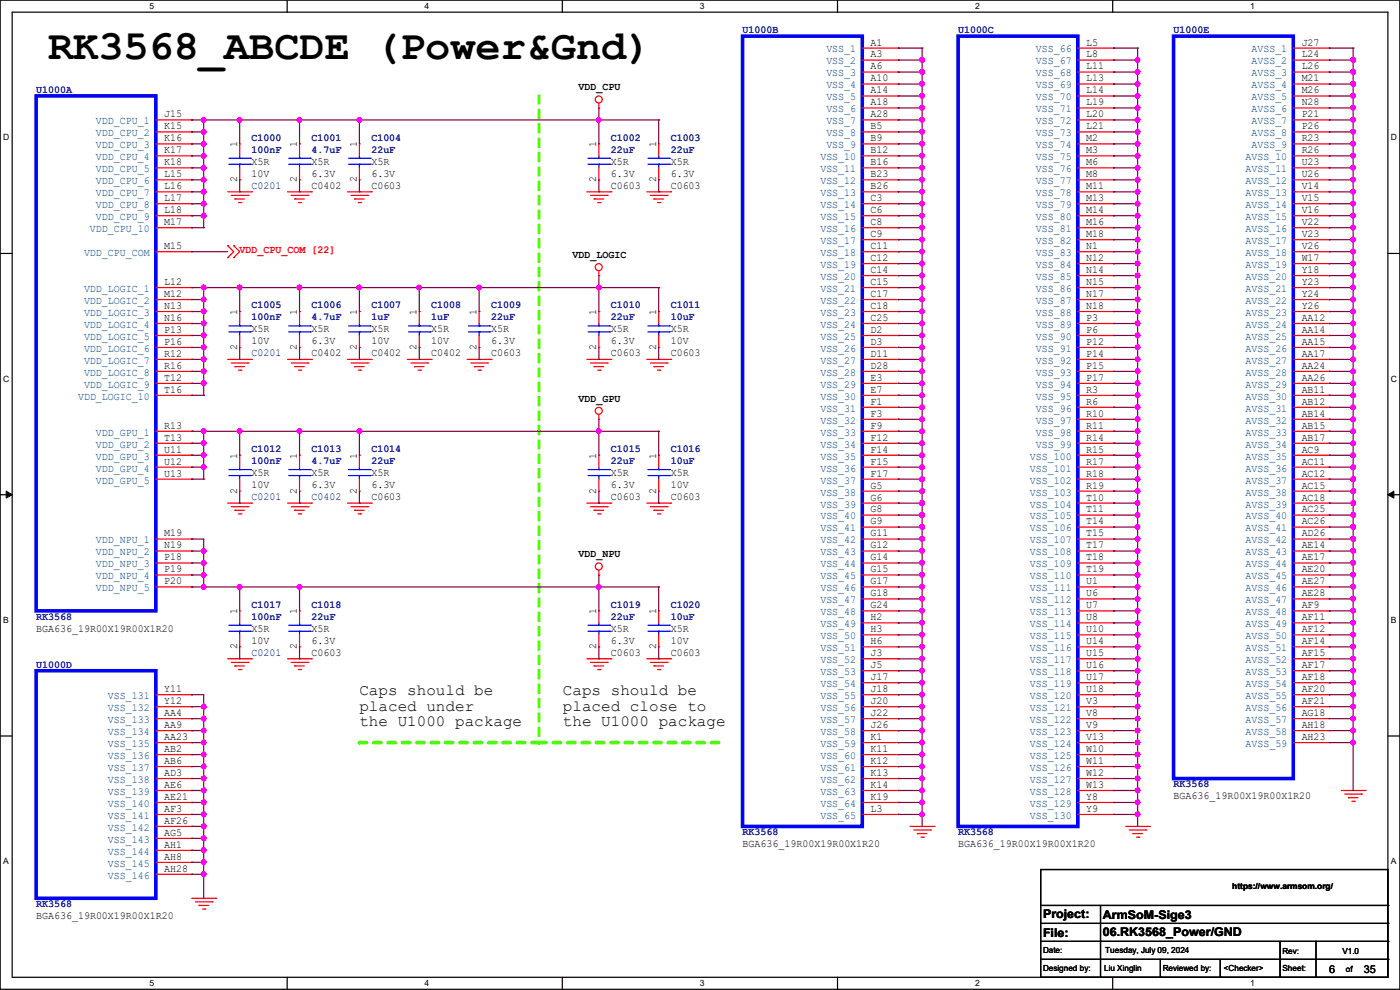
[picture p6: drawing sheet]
<svg xmlns="http://www.w3.org/2000/svg" width="297mm" height="210mm" viewBox="0 0 297 210" stroke-linecap="round" stroke-linejoin="round" font-family="sans-serif">
<defs><g id="words">
<text font-size="8.9" x="10.2" y="12.5">RK3568_ABCDE (Power&amp;Gnd)</text>
<g font-size="3.3">
<text x="76.2" y="147.4">Caps should be</text>
<text x="119.4" y="147.4">Caps should be</text>
<text x="76.2" y="150.7">placed under</text>
<text x="76.2" y="154.1">the U1000 package</text>
<text x="119.4" y="150.7">placed close to</text>
<text x="119.4" y="154.1">the U1000 package</text>
</g>
<g font-size="2.5">
<text x="221.3" y="194.7">Project:</text>
<text x="234" y="194.9">ArmSoM-Sige3</text>
<text x="221.3" y="198.8">File:</text>
<text x="234" y="198.5">06.RK3568_Power/GND</text>
</g>
<g font-size="2.3" fill="#000080">
<text x="157.5" y="7">U1000B</text>
<text x="203.2" y="7">U1000C</text>
<text x="249" y="7">U1000E</text>
<text x="7.7" y="19.7">U1000A</text>
<text x="53.4" y="29.8">C1000</text>
<text x="66.1" y="29.8">C1001</text>
<text x="78.8" y="29.8">C1004</text>
<text x="129.6" y="29.8">C1002</text>
<text x="142.3" y="29.8">C1003</text>
<text x="53.4" y="32.4">100nF</text>
<text x="66.1" y="32.4">4.7uF</text>
<text x="78.8" y="32.4">22uF</text>
<text x="129.6" y="32.4">22uF</text>
<text x="142.3" y="32.4">22uF</text>
<text x="53.4" y="40">C0201</text>
<text x="53.4" y="65.4">C1005</text>
<text x="66.1" y="65.4">C1006</text>
<text x="78.8" y="65.4">C1007</text>
<text x="91.5" y="65.4">C1008</text>
<text x="104.2" y="65.4">C1009</text>
<text x="129.6" y="65.4">C1010</text>
<text x="142.3" y="65.4">C1011</text>
<text x="53.4" y="67.9">100nF</text>
<text x="66.1" y="67.9">4.7uF</text>
<text x="78.8" y="67.9">1uF</text>
<text x="91.5" y="67.9">1uF</text>
<text x="104.2" y="67.9">22uF</text>
<text x="129.6" y="67.9">22uF</text>
<text x="142.3" y="67.9">10uF</text>
<text x="53.4" y="75.6">C0201</text>
<text x="53.4" y="95.9">C1012</text>
<text x="66.1" y="95.9">C1013</text>
<text x="78.8" y="95.9">C1014</text>
<text x="129.6" y="95.9">C1015</text>
<text x="142.3" y="95.9">C1016</text>
<text x="53.4" y="98.4">100nF</text>
<text x="66.1" y="98.4">4.7uF</text>
<text x="78.8" y="98.4">22uF</text>
<text x="129.6" y="98.4">22uF</text>
<text x="142.3" y="98.4">10uF</text>
<text x="53.4" y="106">C0201</text>
<text x="66.1" y="106">C0402</text>
<text x="7.7" y="131.4">RK3568</text>
<text x="53.4" y="128.9">C1017</text>
<text x="53.4" y="131.4">100nF</text>
<text x="66.1" y="128.9">C1018</text>
<text x="66.1" y="131.4">22uF</text>
<text x="129.6" y="128.9">C1019</text>
<text x="129.6" y="131.4">22uF</text>
<text x="142.3" y="128.9">C1020</text>
<text x="142.3" y="131.4">10uF</text>
<text x="7.7" y="141.6">U1000D</text>
<text x="53.4" y="139.1">C0201</text>
<text x="249" y="167">RK3568</text>
<text x="157.5" y="177.2">RK3568</text>
<text x="203.2" y="177.2">RK3568</text>
<text x="7.7" y="192.4">RK3568</text>
</g>
<g font-size="2.3" fill="#004080">
<text x="175.3" y="11.1">VSS_1</text>
<text x="219.8" y="11.1">VSS_66</text>
<text x="265.5" y="11.1">AVSS_1</text>
<text x="175.3" y="13.7">VSS_2</text>
<text x="175.3" y="16.2">VSS_3</text>
<text x="219.8" y="13.7">VSS_67</text>
<text x="219.8" y="16.2">VSS_68</text>
<text x="265.5" y="13.7">AVSS_2</text>
<text x="265.5" y="16.2">AVSS_3</text>
<text x="175.3" y="18.8">VSS_4</text>
<text x="175.3" y="21.3">VSS_5</text>
<text x="175.3" y="23.8">VSS_6</text>
<text x="219.8" y="18.8">VSS_69</text>
<text x="219.8" y="21.3">VSS_70</text>
<text x="219.8" y="23.8">VSS_71</text>
<text x="265.5" y="18.8">AVSS_4</text>
<text x="265.5" y="21.3">AVSS_5</text>
<text x="265.5" y="23.8">AVSS_6</text>
<text x="20.4" y="28.9">VDD_CPU_2</text>
<text x="20.4" y="26.4">VDD_CPU_1</text>
<text x="175.3" y="26.4">VSS_7</text>
<text x="175.3" y="28.9">VSS_8</text>
<text x="219.8" y="26.4">VSS_72</text>
<text x="219.8" y="28.9">VSS_73</text>
<text x="265.5" y="26.4">AVSS_7</text>
<text x="265.5" y="28.9">AVSS_8</text>
<text x="20.4" y="31.5">VDD_CPU_3</text>
<text x="20.4" y="34">VDD_CPU_4</text>
<text x="174" y="34">VSS_10</text>
<text x="175.3" y="31.5">VSS_9</text>
<text x="219.8" y="31.5">VSS_74</text>
<text x="219.8" y="34">VSS_75</text>
<text x="264.2" y="34">AVSS_10</text>
<text x="265.5" y="31.5">AVSS_9</text>
<text x="20.4" y="36.5">VDD_CPU_5</text>
<text x="20.4" y="39.1">VDD_CPU_6</text>
<text x="20.4" y="41.6">VDD_CPU_7</text>
<text x="174" y="36.5">VSS_11</text>
<text x="174" y="39.1">VSS_12</text>
<text x="174" y="41.6">VSS_13</text>
<text x="219.8" y="36.5">VSS_76</text>
<text x="219.8" y="39.1">VSS_77</text>
<text x="219.8" y="41.6">VSS_78</text>
<text x="264.2" y="36.5">AVSS_11</text>
<text x="264.2" y="39.1">AVSS_12</text>
<text x="264.2" y="41.6">AVSS_13</text>
<text x="20.4" y="44.2">VDD_CPU_8</text>
<text x="20.4" y="46.7">VDD_CPU_9</text>
<text x="174" y="44.2">VSS_14</text>
<text x="174" y="46.7">VSS_15</text>
<text x="219.8" y="44.2">VSS_79</text>
<text x="219.8" y="46.7">VSS_80</text>
<text x="264.2" y="44.2">AVSS_14</text>
<text x="264.2" y="46.7">AVSS_15</text>
<text x="19.1" y="49.2">VDD_CPU_10</text>
<text x="174" y="49.2">VSS_16</text>
<text x="174" y="51.8">VSS_17</text>
<text x="219.8" y="49.2">VSS_81</text>
<text x="219.8" y="51.8">VSS_82</text>
<text x="264.2" y="49.2">AVSS_16</text>
<text x="264.2" y="51.8">AVSS_17</text>
<text x="17.8" y="54.3">VDD_CPU_COM</text>
<text x="174" y="54.3">VSS_18</text>
<text x="174" y="56.9">VSS_19</text>
<text x="174" y="59.4">VSS_20</text>
<text x="219.8" y="54.3">VSS_83</text>
<text x="219.8" y="56.9">VSS_84</text>
<text x="219.8" y="59.4">VSS_85</text>
<text x="264.2" y="54.3">AVSS_18</text>
<text x="264.2" y="56.9">AVSS_19</text>
<text x="264.2" y="59.4">AVSS_20</text>
<text x="17.8" y="61.9">VDD_LOGIC_1</text>
<text x="17.8" y="64.5">VDD_LOGIC_2</text>
<text x="174" y="61.9">VSS_21</text>
<text x="174" y="64.5">VSS_22</text>
<text x="219.8" y="61.9">VSS_86</text>
<text x="219.8" y="64.5">VSS_87</text>
<text x="264.2" y="61.9">AVSS_21</text>
<text x="264.2" y="64.5">AVSS_22</text>
<text x="17.8" y="67">VDD_LOGIC_3</text>
<text x="17.8" y="69.6">VDD_LOGIC_4</text>
<text x="174" y="67">VSS_23</text>
<text x="174" y="69.6">VSS_24</text>
<text x="219.8" y="67">VSS_88</text>
<text x="219.8" y="69.6">VSS_89</text>
<text x="264.2" y="67">AVSS_23</text>
<text x="264.2" y="69.6">AVSS_24</text>
<text x="17.8" y="72.1">VDD_LOGIC_5</text>
<text x="17.8" y="74.6">VDD_LOGIC_6</text>
<text x="17.8" y="77.2">VDD_LOGIC_7</text>
<text x="174" y="72.1">VSS_25</text>
<text x="174" y="74.6">VSS_26</text>
<text x="174" y="77.2">VSS_27</text>
<text x="219.8" y="72.1">VSS_90</text>
<text x="219.8" y="74.6">VSS_91</text>
<text x="219.8" y="77.2">VSS_92</text>
<text x="264.2" y="72.1">AVSS_25</text>
<text x="264.2" y="74.6">AVSS_26</text>
<text x="264.2" y="77.2">AVSS_27</text>
<text x="17.8" y="79.7">VDD_LOGIC_8</text>
<text x="17.8" y="82.3">VDD_LOGIC_9</text>
<text x="174" y="79.7">VSS_28</text>
<text x="174" y="82.3">VSS_29</text>
<text x="219.8" y="79.7">VSS_93</text>
<text x="219.8" y="82.3">VSS_94</text>
<text x="264.2" y="79.7">AVSS_28</text>
<text x="264.2" y="82.3">AVSS_29</text>
<text x="16.6" y="84.8">VDD_LOGIC_10</text>
<text x="174" y="84.8">VSS_30</text>
<text x="174" y="87.3">VSS_31</text>
<text x="174" y="89.9">VSS_32</text>
<text x="219.8" y="84.8">VSS_95</text>
<text x="219.8" y="87.3">VSS_96</text>
<text x="219.8" y="89.9">VSS_97</text>
<text x="264.2" y="84.8">AVSS_30</text>
<text x="264.2" y="87.3">AVSS_31</text>
<text x="264.2" y="89.9">AVSS_32</text>
<text x="20.4" y="92.4">VDD_GPU_1</text>
<text x="20.4" y="95">VDD_GPU_2</text>
<text x="174" y="92.4">VSS_33</text>
<text x="174" y="95">VSS_34</text>
<text x="219.8" y="92.4">VSS_98</text>
<text x="219.8" y="95">VSS_99</text>
<text x="264.2" y="92.4">AVSS_33</text>
<text x="264.2" y="95">AVSS_34</text>
<text x="20.4" y="97.5">VDD_GPU_3</text>
<text x="20.4" y="100">VDD_GPU_4</text>
<text x="174" y="97.5">VSS_35</text>
<text x="174" y="100">VSS_36</text>
<text x="218.5" y="97.5">VSS_100</text>
<text x="218.5" y="100">VSS_101</text>
<text x="264.2" y="97.5">AVSS_35</text>
<text x="264.2" y="100">AVSS_36</text>
<text x="20.4" y="102.6">VDD_GPU_5</text>
<text x="174" y="102.6">VSS_37</text>
<text x="174" y="105.1">VSS_38</text>
<text x="174" y="107.7">VSS_39</text>
<text x="218.5" y="102.6">VSS_102</text>
<text x="218.5" y="105.1">VSS_103</text>
<text x="218.5" y="107.7">VSS_104</text>
<text x="264.2" y="102.6">AVSS_37</text>
<text x="264.2" y="105.1">AVSS_38</text>
<text x="264.2" y="107.7">AVSS_39</text>
<text x="174" y="110.2">VSS_40</text>
<text x="174" y="112.7">VSS_41</text>
<text x="218.5" y="110.2">VSS_105</text>
<text x="218.5" y="112.7">VSS_106</text>
<text x="264.2" y="110.2">AVSS_40</text>
<text x="264.2" y="112.7">AVSS_41</text>
<text x="20.4" y="115.3">VDD_NPU_1</text>
<text x="20.4" y="117.8">VDD_NPU_2</text>
<text x="174" y="115.3">VSS_42</text>
<text x="174" y="117.8">VSS_43</text>
<text x="218.5" y="115.3">VSS_107</text>
<text x="218.5" y="117.8">VSS_108</text>
<text x="264.2" y="115.3">AVSS_42</text>
<text x="264.2" y="117.8">AVSS_43</text>
<text x="20.4" y="120.4">VDD_NPU_3</text>
<text x="20.4" y="122.9">VDD_NPU_4</text>
<text x="20.4" y="125.4">VDD_NPU_5</text>
<text x="174" y="120.4">VSS_44</text>
<text x="174" y="122.9">VSS_45</text>
<text x="174" y="125.4">VSS_46</text>
<text x="218.5" y="120.4">VSS_109</text>
<text x="218.5" y="122.9">VSS_110</text>
<text x="218.5" y="125.4">VSS_111</text>
<text x="264.2" y="120.4">AVSS_44</text>
<text x="264.2" y="122.9">AVSS_45</text>
<text x="264.2" y="125.4">AVSS_46</text>
<text x="174" y="128">VSS_47</text>
<text x="174" y="130.5">VSS_48</text>
<text x="218.5" y="128">VSS_112</text>
<text x="218.5" y="130.5">VSS_113</text>
<text x="264.2" y="128">AVSS_47</text>
<text x="264.2" y="130.5">AVSS_48</text>
<text x="174" y="133.1">VSS_49</text>
<text x="174" y="135.6">VSS_50</text>
<text x="218.5" y="133.1">VSS_114</text>
<text x="218.5" y="135.6">VSS_115</text>
<text x="264.2" y="133.1">AVSS_49</text>
<text x="264.2" y="135.6">AVSS_50</text>
<text x="174" y="138.1">VSS_51</text>
<text x="174" y="140.7">VSS_52</text>
<text x="174" y="143.2">VSS_53</text>
<text x="218.5" y="138.1">VSS_116</text>
<text x="218.5" y="140.7">VSS_117</text>
<text x="218.5" y="143.2">VSS_118</text>
<text x="264.2" y="138.1">AVSS_51</text>
<text x="264.2" y="140.7">AVSS_52</text>
<text x="264.2" y="143.2">AVSS_53</text>
<text x="22.9" y="148.3">VSS_131</text>
<text x="174" y="145.8">VSS_54</text>
<text x="174" y="148.3">VSS_55</text>
<text x="218.5" y="145.8">VSS_119</text>
<text x="218.5" y="148.3">VSS_120</text>
<text x="264.2" y="145.8">AVSS_54</text>
<text x="264.2" y="148.3">AVSS_55</text>
<text x="22.9" y="150.8">VSS_132</text>
<text x="22.9" y="153.4">VSS_133</text>
<text x="22.9" y="155.9">VSS_134</text>
<text x="174" y="150.8">VSS_56</text>
<text x="174" y="153.4">VSS_57</text>
<text x="174" y="155.9">VSS_58</text>
<text x="218.5" y="150.8">VSS_121</text>
<text x="218.5" y="153.4">VSS_122</text>
<text x="218.5" y="155.9">VSS_123</text>
<text x="264.2" y="150.8">AVSS_56</text>
<text x="264.2" y="153.4">AVSS_57</text>
<text x="264.2" y="155.9">AVSS_58</text>
<text x="22.9" y="158.5">VSS_135</text>
<text x="22.9" y="161">VSS_136</text>
<text x="174" y="158.5">VSS_59</text>
<text x="174" y="161">VSS_60</text>
<text x="218.5" y="158.5">VSS_124</text>
<text x="218.5" y="161">VSS_125</text>
<text x="264.2" y="158.5">AVSS_59</text>
<text x="22.9" y="163.5">VSS_137</text>
<text x="22.9" y="166.1">VSS_138</text>
<text x="174" y="163.5">VSS_61</text>
<text x="174" y="166.1">VSS_62</text>
<text x="218.5" y="163.5">VSS_126</text>
<text x="218.5" y="166.1">VSS_127</text>
<text x="22.9" y="168.6">VSS_139</text>
<text x="22.9" y="171.2">VSS_140</text>
<text x="22.9" y="173.7">VSS_141</text>
<text x="174" y="168.6">VSS_63</text>
<text x="174" y="171.2">VSS_64</text>
<text x="174" y="173.7">VSS_65</text>
<text x="218.5" y="168.6">VSS_128</text>
<text x="218.5" y="171.2">VSS_129</text>
<text x="218.5" y="173.7">VSS_130</text>
<text x="22.9" y="176.2">VSS_142</text>
<text x="22.9" y="178.8">VSS_143</text>
<text x="22.9" y="181.3">VSS_144</text>
<text x="22.9" y="183.9">VSS_145</text>
<text x="22.9" y="186.4">VSS_146</text>
</g>
<g font-size="2.3">
<text x="184.7" y="9.7">A1</text>
<text x="230.4" y="9.7">L5</text>
<text x="276.1" y="9.7">J27</text>
<text x="184.7" y="12.2">A3</text>
<text x="184.7" y="14.7">A6</text>
<text x="184.7" y="17.3">A10</text>
<text x="230.4" y="12.2">L8</text>
<text x="230.4" y="14.7">L11</text>
<text x="230.4" y="17.3">L13</text>
<text x="276.1" y="12.2">L24</text>
<text x="276.1" y="14.7">L26</text>
<text x="276.1" y="17.3">M21</text>
<text x="122.7" y="19.2">VDD_CPU</text>
<text x="184.7" y="19.8">A14</text>
<text x="184.7" y="22.4">A18</text>
<text x="230.4" y="19.8">L14</text>
<text x="230.4" y="22.4">L19</text>
<text x="276.1" y="19.8">M26</text>
<text x="276.1" y="22.4">N28</text>
<text x="34.8" y="27.4">K15</text>
<text x="34.8" y="30">K16</text>
<text x="34.8" y="24.9">J15</text>
<text x="184.7" y="24.9">A28</text>
<text x="184.7" y="27.4">B5</text>
<text x="184.7" y="30">B9</text>
<text x="230.4" y="24.9">L20</text>
<text x="230.4" y="27.4">L21</text>
<text x="230.4" y="30">M2</text>
<text x="276.1" y="24.9">P21</text>
<text x="276.1" y="27.4">P26</text>
<text x="276.1" y="30">R23</text>
<text x="34.8" y="32.5">K17</text>
<text x="34.8" y="35.1">K18</text>
<text x="50.3" y="31.3" transform="rotate(-90 50.3 31.3)">1</text>
<text x="53.4" y="34.9">X5R</text>
<text x="63" y="31.3" transform="rotate(-90 63 31.3)">1</text>
<text x="66.1" y="34.9">X5R</text>
<text x="75.7" y="31.3" transform="rotate(-90 75.7 31.3)">1</text>
<text x="78.8" y="34.9">X5R</text>
<text x="126.5" y="31.3" transform="rotate(-90 126.5 31.3)">1</text>
<text x="129.6" y="34.9">X5R</text>
<text x="139.2" y="31.3" transform="rotate(-90 139.2 31.3)">1</text>
<text x="142.3" y="34.9">X5R</text>
<text x="184.7" y="32.5">B12</text>
<text x="184.7" y="35.1">B16</text>
<text x="230.4" y="32.5">M3</text>
<text x="230.4" y="35.1">M6</text>
<text x="276.1" y="32.5">R26</text>
<text x="276.1" y="35.1">U23</text>
<text x="34.8" y="37.6">L15</text>
<text x="34.8" y="40.1">L16</text>
<text x="50.3" y="38.7" transform="rotate(-90 50.3 38.7)">2</text>
<text x="53.4" y="37.5">10V</text>
<text x="63" y="38.7" transform="rotate(-90 63 38.7)">2</text>
<text x="66.1" y="40">C0402</text>
<text x="66.1" y="37.5">6.3V</text>
<text x="75.7" y="38.7" transform="rotate(-90 75.7 38.7)">2</text>
<text x="78.8" y="40">C0603</text>
<text x="78.8" y="37.5">6.3V</text>
<text x="126.5" y="38.7" transform="rotate(-90 126.5 38.7)">2</text>
<text x="129.6" y="40">C0603</text>
<text x="129.6" y="37.5">6.3V</text>
<text x="139.2" y="38.7" transform="rotate(-90 139.2 38.7)">2</text>
<text x="142.3" y="40">C0603</text>
<text x="142.3" y="37.5">6.3V</text>
<text x="184.7" y="37.6">B23</text>
<text x="184.7" y="40.1">B26</text>
<text x="230.4" y="37.6">M8</text>
<text x="230.4" y="40.1">M11</text>
<text x="276.1" y="37.6">U26</text>
<text x="276.1" y="40.1">V14</text>
<text x="34.8" y="42.7">L17</text>
<text x="34.8" y="45.2">L18</text>
<text x="34.8" y="47.8">M17</text>
<text x="184.7" y="42.7">C3</text>
<text x="184.7" y="45.2">C6</text>
<text x="184.7" y="47.8">C8</text>
<text x="230.4" y="42.7">M13</text>
<text x="230.4" y="45.2">M14</text>
<text x="230.4" y="47.8">M16</text>
<text x="276.1" y="42.7">V15</text>
<text x="276.1" y="45.2">V16</text>
<text x="276.1" y="47.8">V22</text>
<text x="34.8" y="52.8">M15</text>
<text x="184.7" y="50.3">C9</text>
<text x="184.7" y="52.8">C11</text>
<text x="230.4" y="50.3">M18</text>
<text x="230.4" y="52.8">N1</text>
<text x="276.1" y="50.3">V23</text>
<text x="276.1" y="52.8">V26</text>
<text x="121.5" y="54.7">VDD_LOGIC</text>
<text x="184.7" y="55.4">C12</text>
<text x="184.7" y="57.9">C14</text>
<text x="230.4" y="55.4">N12</text>
<text x="230.4" y="57.9">N14</text>
<text x="276.1" y="55.4">W17</text>
<text x="276.1" y="57.9">Y18</text>
<text x="34.8" y="60.5">L12</text>
<text x="34.8" y="63">M12</text>
<text x="34.8" y="65.5">N13</text>
<text x="184.7" y="60.5">C15</text>
<text x="184.7" y="63">C17</text>
<text x="184.7" y="65.5">C18</text>
<text x="230.4" y="60.5">N15</text>
<text x="230.4" y="63">N17</text>
<text x="230.4" y="65.5">N18</text>
<text x="276.1" y="60.5">Y23</text>
<text x="276.1" y="63">Y24</text>
<text x="276.1" y="65.5">Y26</text>
<text x="34.8" y="68.1">N16</text>
<text x="34.8" y="70.6">P13</text>
<text x="50.3" y="66.8" transform="rotate(-90 50.3 66.8)">1</text>
<text x="53.4" y="70.5">X5R</text>
<text x="63" y="66.8" transform="rotate(-90 63 66.8)">1</text>
<text x="66.1" y="70.5">X5R</text>
<text x="75.7" y="66.8" transform="rotate(-90 75.7 66.8)">1</text>
<text x="78.8" y="70.5">X5R</text>
<text x="88.4" y="66.8" transform="rotate(-90 88.4 66.8)">1</text>
<text x="91.5" y="70.5">X5R</text>
<text x="101.1" y="66.8" transform="rotate(-90 101.1 66.8)">1</text>
<text x="104.2" y="70.5">X5R</text>
<text x="126.5" y="66.8" transform="rotate(-90 126.5 66.8)">1</text>
<text x="129.6" y="70.5">X5R</text>
<text x="139.2" y="66.8" transform="rotate(-90 139.2 66.8)">1</text>
<text x="142.3" y="70.5">X5R</text>
<text x="184.7" y="68.1">C25</text>
<text x="184.7" y="70.6">D2</text>
<text x="230.4" y="68.1">P3</text>
<text x="230.4" y="70.6">P6</text>
<text x="276.1" y="68.1">AA12</text>
<text x="276.1" y="70.6">AA14</text>
<text x="34.8" y="73.2">P16</text>
<text x="34.8" y="75.7">R12</text>
<text x="50.3" y="74.2" transform="rotate(-90 50.3 74.2)">2</text>
<text x="53.4" y="73">10V</text>
<text x="63" y="74.2" transform="rotate(-90 63 74.2)">2</text>
<text x="66.1" y="75.6">C0402</text>
<text x="66.1" y="73">6.3V</text>
<text x="75.7" y="74.2" transform="rotate(-90 75.7 74.2)">2</text>
<text x="78.8" y="75.6">C0402</text>
<text x="78.8" y="73">10V</text>
<text x="88.4" y="74.2" transform="rotate(-90 88.4 74.2)">2</text>
<text x="91.5" y="75.6">C0402</text>
<text x="91.5" y="73">10V</text>
<text x="101.1" y="74.2" transform="rotate(-90 101.1 74.2)">2</text>
<text x="104.2" y="75.6">C0603</text>
<text x="104.2" y="73">6.3V</text>
<text x="126.5" y="74.2" transform="rotate(-90 126.5 74.2)">2</text>
<text x="129.6" y="75.6">C0603</text>
<text x="129.6" y="73">6.3V</text>
<text x="139.2" y="74.2" transform="rotate(-90 139.2 74.2)">2</text>
<text x="142.3" y="75.6">C0603</text>
<text x="142.3" y="73">10V</text>
<text x="184.7" y="73.2">D3</text>
<text x="184.7" y="75.7">D11</text>
<text x="230.4" y="73.2">P12</text>
<text x="230.4" y="75.7">P14</text>
<text x="276.1" y="73.2">AA15</text>
<text x="276.1" y="75.7">AA17</text>
<text x="34.8" y="78.2">R16</text>
<text x="34.8" y="80.8">T12</text>
<text x="34.8" y="83.3">T16</text>
<text x="184.7" y="78.2">D28</text>
<text x="184.7" y="80.8">E3</text>
<text x="184.7" y="83.3">E7</text>
<text x="230.4" y="78.2">P15</text>
<text x="230.4" y="80.8">P17</text>
<text x="230.4" y="83.3">R3</text>
<text x="276.1" y="78.2">AA24</text>
<text x="276.1" y="80.8">AA26</text>
<text x="276.1" y="83.3">AB11</text>
<text x="122.7" y="85.2">VDD_GPU</text>
<text x="184.7" y="85.9">F1</text>
<text x="184.7" y="88.4">F3</text>
<text x="230.4" y="85.9">R6</text>
<text x="230.4" y="88.4">R10</text>
<text x="276.1" y="85.9">AB12</text>
<text x="276.1" y="88.4">AB14</text>
<text x="34.8" y="90.9">R13</text>
<text x="34.8" y="93.5">T13</text>
<text x="184.7" y="90.9">F9</text>
<text x="184.7" y="93.5">F12</text>
<text x="230.4" y="90.9">R11</text>
<text x="230.4" y="93.5">R14</text>
<text x="276.1" y="90.9">AB15</text>
<text x="276.1" y="93.5">AB17</text>
<text x="34.8" y="96">U11</text>
<text x="34.8" y="98.6">U12</text>
<text x="34.8" y="101.1">U13</text>
<text x="50.3" y="97.3" transform="rotate(-90 50.3 97.3)">1</text>
<text x="53.4" y="101">X5R</text>
<text x="63" y="97.3" transform="rotate(-90 63 97.3)">1</text>
<text x="66.1" y="101">X5R</text>
<text x="75.7" y="97.3" transform="rotate(-90 75.7 97.3)">1</text>
<text x="78.8" y="101">X5R</text>
<text x="126.5" y="97.3" transform="rotate(-90 126.5 97.3)">1</text>
<text x="129.6" y="101">X5R</text>
<text x="139.2" y="97.3" transform="rotate(-90 139.2 97.3)">1</text>
<text x="142.3" y="101">X5R</text>
<text x="184.7" y="96">F14</text>
<text x="184.7" y="98.6">F15</text>
<text x="184.7" y="101.1">F17</text>
<text x="230.4" y="96">R15</text>
<text x="230.4" y="98.6">R17</text>
<text x="230.4" y="101.1">R18</text>
<text x="276.1" y="96">AC9</text>
<text x="276.1" y="98.6">AC11</text>
<text x="276.1" y="101.1">AC12</text>
<text x="50.3" y="104.7" transform="rotate(-90 50.3 104.7)">2</text>
<text x="53.4" y="103.5">10V</text>
<text x="63" y="104.7" transform="rotate(-90 63 104.7)">2</text>
<text x="66.1" y="103.5">6.3V</text>
<text x="75.7" y="104.7" transform="rotate(-90 75.7 104.7)">2</text>
<text x="78.8" y="106">C0603</text>
<text x="78.8" y="103.5">6.3V</text>
<text x="126.5" y="104.7" transform="rotate(-90 126.5 104.7)">2</text>
<text x="129.6" y="106">C0603</text>
<text x="129.6" y="103.5">6.3V</text>
<text x="139.2" y="104.7" transform="rotate(-90 139.2 104.7)">2</text>
<text x="142.3" y="106">C0603</text>
<text x="142.3" y="103.5">10V</text>
<text x="184.7" y="103.6">G5</text>
<text x="184.7" y="106.2">G6</text>
<text x="230.4" y="103.6">R19</text>
<text x="230.4" y="106.2">T10</text>
<text x="276.1" y="103.6">AC15</text>
<text x="276.1" y="106.2">AC18</text>
<text x="34.8" y="113.8">M19</text>
<text x="184.7" y="108.7">G8</text>
<text x="184.7" y="111.3">G9</text>
<text x="184.7" y="113.8">G11</text>
<text x="230.4" y="108.7">T11</text>
<text x="230.4" y="111.3">T14</text>
<text x="230.4" y="113.8">T15</text>
<text x="276.1" y="108.7">AC25</text>
<text x="276.1" y="111.3">AC26</text>
<text x="276.1" y="113.8">AD26</text>
<text x="34.8" y="116.3">N19</text>
<text x="34.8" y="118.9">P18</text>
<text x="122.7" y="118.2">VDD_NPU</text>
<text x="184.7" y="116.3">G12</text>
<text x="184.7" y="118.9">G14</text>
<text x="230.4" y="116.3">T17</text>
<text x="230.4" y="118.9">T18</text>
<text x="276.1" y="116.3">AE14</text>
<text x="276.1" y="118.9">AE17</text>
<text x="34.8" y="121.4">P19</text>
<text x="34.8" y="124">P20</text>
<text x="184.7" y="121.4">G15</text>
<text x="184.7" y="124">G17</text>
<text x="230.4" y="121.4">T19</text>
<text x="230.4" y="124">U1</text>
<text x="276.1" y="121.4">AE20</text>
<text x="276.1" y="124">AE27</text>
<text x="50.3" y="130.3" transform="rotate(-90 50.3 130.3)">1</text>
<text x="63" y="130.3" transform="rotate(-90 63 130.3)">1</text>
<text x="126.5" y="130.3" transform="rotate(-90 126.5 130.3)">1</text>
<text x="139.2" y="130.3" transform="rotate(-90 139.2 130.3)">1</text>
<text x="184.7" y="126.5">G18</text>
<text x="184.7" y="129">G24</text>
<text x="184.7" y="131.6">H2</text>
<text x="230.4" y="126.5">U6</text>
<text x="230.4" y="129">U7</text>
<text x="230.4" y="131.6">U8</text>
<text x="276.1" y="126.5">AE28</text>
<text x="276.1" y="129">AF9</text>
<text x="276.1" y="131.6">AF11</text>
<text x="7.7" y="134">BGA636_19R00X19R00X1R20</text>
<text x="50.3" y="137.7" transform="rotate(-90 50.3 137.7)">2</text>
<text x="53.4" y="134">X5R</text>
<text x="53.4" y="136.5">10V</text>
<text x="63" y="137.7" transform="rotate(-90 63 137.7)">2</text>
<text x="66.1" y="134">X5R</text>
<text x="66.1" y="136.5">6.3V</text>
<text x="126.5" y="137.7" transform="rotate(-90 126.5 137.7)">2</text>
<text x="129.6" y="134">X5R</text>
<text x="129.6" y="136.5">6.3V</text>
<text x="139.2" y="137.7" transform="rotate(-90 139.2 137.7)">2</text>
<text x="142.3" y="134">X5R</text>
<text x="142.3" y="136.5">10V</text>
<text x="184.7" y="134.1">H3</text>
<text x="184.7" y="136.7">H6</text>
<text x="230.4" y="134.1">U10</text>
<text x="230.4" y="136.7">U14</text>
<text x="276.1" y="134.1">AF12</text>
<text x="276.1" y="136.7">AF14</text>
<text x="66.1" y="139.1">C0603</text>
<text x="129.6" y="139.1">C0603</text>
<text x="142.3" y="139.1">C0603</text>
<text x="184.7" y="139.2">J3</text>
<text x="184.7" y="141.7">J5</text>
<text x="230.4" y="139.2">U15</text>
<text x="230.4" y="141.7">U16</text>
<text x="276.1" y="139.2">AF15</text>
<text x="276.1" y="141.7">AF17</text>
<text x="34.8" y="146.8">Y11</text>
<text x="34.8" y="149.4">Y12</text>
<text x="184.7" y="144.3">J17</text>
<text x="184.7" y="146.8">J18</text>
<text x="184.7" y="149.4">J20</text>
<text x="230.4" y="144.3">U17</text>
<text x="230.4" y="146.8">U18</text>
<text x="230.4" y="149.4">V3</text>
<text x="276.1" y="144.3">AF18</text>
<text x="276.1" y="146.8">AF20</text>
<text x="276.1" y="149.4">AF21</text>
<text x="34.8" y="151.9">AA4</text>
<text x="34.8" y="154.4">AA9</text>
<text x="184.7" y="151.9">J22</text>
<text x="184.7" y="154.4">J26</text>
<text x="230.4" y="151.9">V8</text>
<text x="230.4" y="154.4">V9</text>
<text x="276.1" y="151.9">AG18</text>
<text x="276.1" y="154.4">AH18</text>
<text x="34.8" y="157">AA23</text>
<text x="34.8" y="159.5">AB2</text>
<text x="184.7" y="157">K1</text>
<text x="184.7" y="159.5">K11</text>
<text x="230.4" y="157">V13</text>
<text x="230.4" y="159.5">W10</text>
<text x="276.1" y="157">AH23</text>
<text x="34.8" y="162.1">AB6</text>
<text x="34.8" y="164.6">AD3</text>
<text x="34.8" y="167.1">AE6</text>
<text x="184.7" y="162.1">K12</text>
<text x="184.7" y="164.6">K13</text>
<text x="184.7" y="167.1">K14</text>
<text x="230.4" y="162.1">W11</text>
<text x="230.4" y="164.6">W12</text>
<text x="230.4" y="167.1">W13</text>
<text x="34.8" y="169.7">AE21</text>
<text x="34.8" y="172.2">AF3</text>
<text x="184.7" y="169.7">K19</text>
<text x="184.7" y="172.2">L3</text>
<text x="230.4" y="169.7">Y8</text>
<text x="230.4" y="172.2">Y9</text>
<text x="249" y="169.5">BGA636_19R00X19R00X1R20</text>
<text x="34.8" y="174.8">AF26</text>
<text x="34.8" y="177.3">AG5</text>
<text x="34.8" y="179.8">AH1</text>
<text x="157.5" y="179.7">BGA636_19R00X19R00X1R20</text>
<text x="203.2" y="179.7">BGA636_19R00X19R00X1R20</text>
<text x="34.8" y="182.4">AH8</text>
<text x="34.8" y="184.9">AH28</text>
<text x="7.7" y="194.9">BGA636_19R00X19R00X1R20</text>
<text x="282" y="206.3">6</text>
<text x="289.3" y="206.3">35</text>
</g>
<text font-size="2.3" fill="#f00" x="50.8" y="53.7">VDD_CPU_COM [22]</text>
<g font-size="1.8">
<text x="31.7" y="1.9">5</text>
<text x="90.1" y="1.9">4</text>
<text x="148.5" y="1.9">3</text>
<text x="206.8" y="1.9">2</text>
<text x="265.2" y="1.9">1</text>
<text x=".7" y="29.8">D</text>
<text x="295.1" y="29.8">D</text>
<text x=".7" y="80.9">C</text>
<text x="295.1" y="80.9">C</text>
<text x=".7" y="132.1">B</text>
<text x="295.1" y="132.1">B</text>
<text x=".7" y="183.3">A</text>
<text x="295.1" y="183.3">A</text>
<text x="261.4" y="188.6">https://www.armsom.org/</text>
<text x="221.3" y="202.1">Date:</text>
<text x="234.5" y="202.1">Tuesday, July 09, 2024</text>
<text x="272.1" y="202.3">Rev:</text>
<text x="284.8" y="202.3">V1.0</text>
<text x="31.7" y="209.2">5</text>
<text x="90.1" y="209.2">4</text>
<text x="148.5" y="209.2">3</text>
<text x="206.8" y="209.2">2</text>
<text x="221.3" y="205.9">Designed by:</text>
<text x="234.2" y="205.9">Liu Xinglin</text>
<text x="246.7" y="205.9">Reviewed by:</text>
<text x="259.6" y="205.9">&lt;Checker&gt;</text>
<text x="265.2" y="209.2">1</text>
<text x="272.1" y="205.9">Sheet:</text>
<text x="285.5" y="206.1">of</text>
</g>
</g></defs>
<g fill="none" stroke="#000" stroke-width=".25">
<path d="M0 0h297v209.8h-297zM2.6 2.6h291.8v204.7h-291.8zM60.9 0v2.6M119.3 0v2.6M177.7 0v2.6M236.1 0v2.6M0 53.8h2.6M294.4 53.8h2.6M0 104.9h2.6M294.4 104.9h2.6M0 156.1h2.6M294.4 156.1h2.6"/>
<path d="M60.9 207.3v2.5M119.3 207.3v2.5M177.7 207.3v2.5M236.1 207.3v2.5"/>
</g>
<path d="M1.3 104.2l1.3 .7-1.3 .8zM294.4 104.9l1.3-.7v1.5z" fill="#000"/>
<path d="M1.3 104.2l1.3 .7-1.3 .8zM294.4 104.9l1.3-.7v1.5z" fill="none" stroke="#000" stroke-width=".21"/>
<path d="M114.3 20.4v137.1" fill="none" stroke="#80ff00" stroke-width=".76" stroke-dasharray="1.5 1.5"/>
<circle cx="114.3" cy="157.5" r=".38" fill="#80ff00" stroke-dasharray="1.5 1.5"/>
<path d="M152.4 157.5h-38.1" fill="none" stroke="#0f0" stroke-width=".76" stroke-dasharray="1.5 1.5"/>
<circle cx="114.3" cy="157.5" r=".38" fill="#0f0" stroke-dasharray="1.5 1.5"/>
<path d="M114.3 157.5h-38.1" fill="none" stroke="#0f0" stroke-width=".76" stroke-dasharray="1.5 1.5"/>
<circle cx="76.2" cy="157.5" r=".38" fill="#0f0" stroke-dasharray="1.5 1.5"/>
<g fill="none" stroke="#f00" stroke-width=".25">
<path d="M182.9 10.2h7.6M182.9 12.7h7.6M182.9 15.3h7.6M182.9 17.8h7.6M190.5 10.2h.1M190.5 12.7h.1M190.5 15.3h.1M190.5 17.8h.1M228.6 10.2h7.7M228.6 12.7h7.7M228.6 15.3h7.7M228.6 17.8h7.7"/>
<path d="M236.3 10.2h.1M236.3 12.7h.1M236.3 15.3h.1M236.3 17.8h.1M274.4 10.2h7.6M274.4 12.7h7.6M274.4 15.3h7.6M274.4 17.8h7.6M282 10.2h.1M282 12.7h.1M282 15.3h.1M282 17.8h.1"/>
<path d="M33.1 25.4h7.6M33.1 28h7.6M33.1 30.5h7.6M33.1 33.1h7.6M33.1 35.6h7.6M33.1 38.1h7.6M40.7 28h.1M40.7 30.5h.1M40.7 33.1h.1M40.7 35.6h.1M40.7 38.1h.1M40.7 25.4h.1"/>
<path d="M50.8 30.5h.1M50.8 38.1h.1M50.8 30.5v2.6M50.8 35.6v2.5M63.5 30.5h.1M63.5 38.1h.1M63.5 30.5v2.6M63.5 35.6v2.5M76.2 30.5h.1M76.2 38.1h.1M76.2 30.5v2.6M76.2 35.6v2.5"/>
<path d="M127 22.9h.1M127 30.5h.1M127 38.1h.1M127 21.9v1M127 30.5v2.6M127 35.6v2.5M139.7 30.5h.1M139.7 38.1h.1M139.7 30.5v2.6M139.7 35.6v2.5M182.9 20.4h7.6M182.9 22.9h7.6"/>
<path d="M182.9 25.4h7.6M182.9 28h7.6M182.9 30.5h7.6M182.9 33.1h7.6M182.9 35.6h7.6M182.9 38.1h7.6M190.5 20.4h.1M190.5 22.9h.1M190.5 25.4h.1M190.5 28h.1M190.5 30.5h.1M190.5 33.1h.1"/>
<path d="M190.5 35.6h.1M190.5 38.1h.1M228.6 20.4h7.7M228.6 22.9h7.7M228.6 25.4h7.7M228.6 28h7.7M228.6 30.5h7.7M228.6 33.1h7.7M228.6 35.6h7.7M228.6 38.1h7.7M236.3 20.4h.1M236.3 22.9h.1"/>
<path d="M236.3 25.4h.1M236.3 28h.1M236.3 30.5h.1M236.3 33.1h.1M236.3 35.6h.1M236.3 38.1h.1M274.4 20.4h7.6M274.4 22.9h7.6M274.4 25.4h7.6M274.4 28h7.6M274.4 30.5h7.6M274.4 33.1h7.6"/>
<path d="M274.4 35.6h7.6M274.4 38.1h7.6M282 20.4h.1M282 22.9h.1M282 25.4h.1M282 28h.1M282 30.5h.1M282 33.1h.1M282 35.6h.1M282 38.1h.1M33.1 40.7h7.6M33.1 43.2h7.6"/>
<path d="M33.1 45.8h7.6M33.1 48.3h7.6M33.1 53.4h7.6M40.7 40.7h.1M40.7 43.2h.1M40.7 45.8h.1M40.7 53.4h.1M40.7 48.3h.1M48.3 54.7h.1M48.3 52.1h.1M48.3 40.7h5.1M48.3 52.1l1.3 1.3-1.3 1.3"/>
<path d="M49.1 41.4h3.5M49.6 54.7h.1M49.6 52.1h.1M49.6 52.1l1.2 1.3-1.2 1.3M49.8 42.2h.1M49.8 42.2h2.1M50.6 43h.5M51.1 43h.1M52.6 41.4h.1M53.4 40.7h.1M61 40.7h5.1M61.8 41.4h3.5"/>
<path d="M62.5 42.2h.1M62.5 42.2h2.1M63.3 43h.5M63.8 43h.1M65.3 41.4h.1M66.1 40.7h.1M73.7 40.7h5.1M74.5 41.4h3.5M75.2 42.2h.1M75.2 42.2h2.1M76 43h.5M76.5 43h.1"/>
<path d="M78 41.4h.1M78.8 40.7h.1M124.5 40.7h5.1M125.3 41.4h3.5M126 42.2h.1M126 42.2h2.1M126.8 43h.5M127 58.5h.1M127 57.4v1.1M127.3 43h.1M128.8 41.4h.1M129.6 40.7h.1"/>
<path d="M137.2 40.7h5.1M138 41.4h3.5M138.7 42.2h.1M138.7 42.2h2.1M139.5 43h.5M140 43h.1M141.5 41.4h.1M142.3 40.7h.1M182.9 40.7h7.6M182.9 43.2h7.6M182.9 45.8h7.6M182.9 48.3h7.6"/>
<path d="M182.9 50.8h7.6M182.9 53.4h7.6M182.9 55.9h7.6M182.9 58.5h7.6M190.5 40.7h.1M190.5 43.2h.1M190.5 45.8h.1M190.5 48.3h.1M190.5 50.8h.1M190.5 53.4h.1M190.5 55.9h.1M190.5 58.5h.1"/>
<path d="M228.6 40.7h7.7M228.6 43.2h7.7M228.6 45.8h7.7M228.6 48.3h7.7M228.6 50.8h7.7M228.6 53.4h7.7M228.6 55.9h7.7M228.6 58.5h7.7M236.3 40.7h.1M236.3 43.2h.1M236.3 45.8h.1M236.3 48.3h.1"/>
<path d="M236.3 50.8h.1M236.3 53.4h.1M236.3 55.9h.1M236.3 58.5h.1M274.4 40.7h7.6M274.4 43.2h7.6M274.4 45.8h7.6M274.4 48.3h7.6M274.4 50.8h7.6M274.4 53.4h7.6M274.4 55.9h7.6M274.4 58.5h7.6"/>
<path d="M282 40.7h.1M282 43.2h.1M282 45.8h.1M282 48.3h.1M282 50.8h.1M282 53.4h.1M282 55.9h.1M282 58.5h.1M33.1 76.2h7.6M33.1 61h7.6M33.1 63.5h7.6M33.1 66.1h7.6"/>
<path d="M33.1 68.6h7.6M33.1 71.2h7.6M33.1 73.7h7.6M33.1 78.8h7.6M40.7 61h.1M40.7 63.5h.1M40.7 66.1h.1M40.7 68.6h.1M40.7 71.2h.1M40.7 73.7h.1M40.7 76.2h.1M40.7 78.8h.1"/>
<path d="M48.3 76.2h5.1M49.1 77h3.5M49.8 77.8h.1M49.8 77.8h2.1M50.6 78.5h.5M50.8 66.1h.1M50.8 73.7h.1M50.8 66.1v2.5M50.8 71.2v2.5M51.1 78.5h.1M52.6 77h.1M53.4 76.2h.1"/>
<path d="M61 76.2h5.1M61.8 77h3.5M62.5 77.8h.1M62.5 77.8h2.1M63.3 78.5h.5M63.5 66.1h.1M63.5 73.7h.1M63.5 66.1v2.5M63.5 71.2v2.5M63.8 78.5h.1M65.3 77h.1M66.1 76.2h.1"/>
<path d="M73.7 76.2h5.1M74.5 77h3.5M75.2 77.8h.1M75.2 77.8h2.1M76 78.5h.5M76.2 66.1h.1M76.2 73.7h.1M76.2 66.1v2.5M76.2 71.2v2.5M76.5 78.5h.1M78 77h.1M78.8 76.2h.1"/>
<path d="M86.4 76.2h5.1M87.2 77h3.5M87.9 77.8h.1M87.9 77.8h2.1M88.7 78.5h.5M88.9 66.1h.1M88.9 73.7h.1M88.9 66.1v2.5M88.9 71.2v2.5M89.2 78.5h.1M90.7 77h.1M91.5 76.2h.1"/>
<path d="M99.1 76.2h5.1M99.9 77h3.5M100.6 77.8h.1M100.6 77.8h2.1M101.4 78.5h.5M101.6 66.1h.1M101.6 73.7h.1M101.6 66.1v2.5M101.6 71.2v2.5M101.9 78.5h.1M103.4 77h.1M104.2 76.2h.1"/>
<path d="M124.5 76.2h5.1M125.3 77h3.5M126 77.8h.1M126 77.8h2.1M126.8 78.5h.5M127 66.1h.1M127 73.7h.1M127 66.1v2.5M127 71.2v2.5M127.3 78.5h.1M128.8 77h.1M129.6 76.2h.1"/>
<path d="M137.2 76.2h5.1M138 77h3.5M138.7 77.8h.1M138.7 77.8h2.1M139.5 78.5h.5M139.7 66.1h.1M139.7 73.7h.1M139.7 66.1v2.5M139.7 71.2v2.5M140 78.5h.1M141.5 77h.1M142.3 76.2h.1"/>
<path d="M182.9 76.2h7.6M182.9 61h7.6M182.9 63.5h7.6M182.9 66.1h7.6M182.9 68.6h7.6M182.9 71.2h7.6M182.9 73.7h7.6M182.9 78.8h7.6M190.5 61h.1M190.5 63.5h.1M190.5 66.1h.1M190.5 68.6h.1"/>
<path d="M190.5 71.2h.1M190.5 73.7h.1M190.5 76.2h.1M190.5 78.8h.1M228.6 76.2h7.7M228.6 61h7.7M228.6 63.5h7.7M228.6 66.1h7.7M228.6 68.6h7.7M228.6 71.2h7.7M228.6 73.7h7.7M228.6 78.8h7.7"/>
<path d="M236.3 61h.1M236.3 63.5h.1M236.3 66.1h.1M236.3 68.6h.1M236.3 71.2h.1M236.3 73.7h.1M236.3 76.2h.1M236.3 78.8h.1M274.4 76.2h7.6M274.4 61h7.6M274.4 63.5h7.6M274.4 66.1h7.6"/>
<path d="M274.4 68.6h7.6M274.4 71.2h7.6M274.4 73.7h7.6M274.4 78.8h7.6M282 61h.1M282 63.5h.1M282 66.1h.1M282 68.6h.1M282 71.2h.1M282 73.7h.1M282 76.2h.1M282 78.8h.1"/>
<path d="M33.1 81.3h7.6M33.1 83.9h7.6M33.1 91.5h7.6M33.1 94h7.6M33.1 96.6h7.6M33.1 99.1h7.6M40.7 81.3h.1M40.7 83.9h.1M40.7 91.5h.1M40.7 94h.1M40.7 96.6h.1M40.7 99.1h.1"/>
<path d="M50.8 96.6h.1M50.8 96.6v2.5M63.5 96.6h.1M63.5 96.6v2.5M76.2 96.6h.1M76.2 96.6v2.5M127 88.9h.1M127 96.6h.1M127 87.9v1M127 96.6v2.5M139.7 96.6h.1M139.7 96.6v2.5"/>
<path d="M182.9 81.3h7.6M182.9 83.9h7.6M182.9 86.4h7.6M182.9 88.9h7.6M182.9 91.5h7.6M182.9 94h7.6M182.9 96.6h7.6M182.9 99.1h7.6M190.5 81.3h.1M190.5 83.9h.1M190.5 86.4h.1M190.5 88.9h.1"/>
<path d="M190.5 91.5h.1M190.5 94h.1M190.5 96.6h.1M190.5 99.1h.1M228.6 81.3h7.7M228.6 83.9h7.7M228.6 86.4h7.7M228.6 88.9h7.7M228.6 91.5h7.7M228.6 94h7.7M228.6 96.6h7.7M228.6 99.1h7.7"/>
<path d="M236.3 81.3h.1M236.3 83.9h.1M236.3 86.4h.1M236.3 88.9h.1M236.3 91.5h.1M236.3 94h.1M236.3 96.6h.1M236.3 99.1h.1M274.4 81.3h7.6M274.4 83.9h7.6M274.4 86.4h7.6M274.4 88.9h7.6"/>
<path d="M274.4 91.5h7.6M274.4 94h7.6M274.4 96.6h7.6M274.4 99.1h7.6M282 81.3h.1M282 83.9h.1M282 86.4h.1M282 88.9h.1M282 91.5h.1M282 94h.1M282 96.6h.1M282 99.1h.1"/>
<path d="M33.1 101.6h7.6M33.1 114.3h7.6M33.1 116.9h7.6M33.1 119.4h7.6M40.7 101.6h.1M40.7 114.3h.1M40.7 116.9h.1M40.7 119.4h.1M48.3 106.7h5.1M49.1 107.5h3.5M49.8 108.2h.1M49.8 108.2h2.1"/>
<path d="M50.6 109h.5M50.8 104.2h.1M50.8 101.6v2.6M51.1 109h.1M52.6 107.5h.1M53.4 106.7h.1M61 106.7h5.1M61.8 107.5h3.5M62.5 108.2h.1M62.5 108.2h2.1M63.3 109h.5M63.5 104.2h.1"/>
<path d="M63.5 101.6v2.6M63.8 109h.1M65.3 107.5h.1M66.1 106.7h.1M73.7 106.7h5.1M74.5 107.5h3.5M75.2 108.2h.1M75.2 108.2h2.1M76 109h.5M76.2 104.2h.1M76.2 101.6v2.6M76.5 109h.1"/>
<path d="M78 107.5h.1M78.8 106.7h.1M124.5 106.7h5.1M125.3 107.5h3.5M126 108.2h.1M126 108.2h2.1M126.8 109h.5M127 104.2h.1M127 101.6v2.6M127.3 109h.1M128.8 107.5h.1M129.6 106.7h.1"/>
<path d="M137.2 106.7h5.1M138 107.5h3.5M138.7 108.2h.1M138.7 108.2h2.1M139.5 109h.5M139.7 104.2h.1M139.7 101.6v2.6M140 109h.1M141.5 107.5h.1M142.3 106.7h.1M182.9 106.7h7.6M182.9 101.6h7.6"/>
<path d="M182.9 104.2h7.6M182.9 109.3h7.6M182.9 111.8h7.6M182.9 114.3h7.6M182.9 116.9h7.6M182.9 119.4h7.6M190.5 101.6h.1M190.5 104.2h.1M190.5 106.7h.1M190.5 109.3h.1M190.5 111.8h.1M190.5 114.3h.1"/>
<path d="M190.5 116.9h.1M190.5 119.4h.1M228.6 106.7h7.7M228.6 101.6h7.7M228.6 104.2h7.7M228.6 109.3h7.7M228.6 111.8h7.7M228.6 114.3h7.7M228.6 116.9h7.7M228.6 119.4h7.7M236.3 101.6h.1M236.3 104.2h.1"/>
<path d="M236.3 106.7h.1M236.3 109.3h.1M236.3 111.8h.1M236.3 114.3h.1M236.3 116.9h.1M236.3 119.4h.1M274.4 106.7h7.6M274.4 101.6h7.6M274.4 104.2h7.6M274.4 109.3h7.6M274.4 111.8h7.6M274.4 114.3h7.6"/>
<path d="M274.4 116.9h7.6M274.4 119.4h7.6M282 101.6h.1M282 104.2h.1M282 106.7h.1M282 109.3h.1M282 111.8h.1M282 114.3h.1M282 116.9h.1M282 119.4h.1M33.1 122h7.6M33.1 124.5h7.6"/>
<path d="M40.7 122h.1M40.7 124.5h.1M48.3 139.7h5.1M50.8 129.6h.1M50.8 137.2h.1M50.8 129.6v2.5M50.8 134.7v2.5M53.4 139.7h.1M61 139.7h5.1M63.5 129.6h.1M63.5 137.2h.1M63.5 129.6v2.5"/>
<path d="M63.5 134.7v2.5M66.1 139.7h.1M124.5 139.7h5.1M127 122h.1M127 129.6h.1M127 137.2h.1M127 120.9v1.1M127 129.6v2.5M127 134.7v2.5M129.6 139.7h.1M137.2 139.7h5.1M139.7 129.6h.1"/>
<path d="M139.7 137.2h.1M139.7 129.6v2.5M139.7 134.7v2.5M142.3 139.7h.1M182.9 139.7h7.6M182.9 122h7.6M182.9 124.5h7.6M182.9 127h7.6M182.9 129.6h7.6M182.9 132.1h7.6M182.9 134.7h7.6M182.9 137.2h7.6"/>
<path d="M190.5 122h.1M190.5 124.5h.1M190.5 127h.1M190.5 129.6h.1M190.5 132.1h.1M190.5 134.7h.1M190.5 137.2h.1M190.5 139.7h.1M228.6 139.7h7.7M228.6 122h7.7M228.6 124.5h7.7M228.6 127h7.7"/>
<path d="M228.6 129.6h7.7M228.6 132.1h7.7M228.6 134.7h7.7M228.6 137.2h7.7M236.3 122h.1M236.3 124.5h.1M236.3 127h.1M236.3 129.6h.1M236.3 132.1h.1M236.3 134.7h.1M236.3 137.2h.1M236.3 139.7h.1"/>
<path d="M274.4 139.7h7.6M274.4 122h7.6M274.4 124.5h7.6M274.4 127h7.6M274.4 129.6h7.6M274.4 132.1h7.6M274.4 134.7h7.6M274.4 137.2h7.6M282 122h.1M282 124.5h.1M282 127h.1M282 129.6h.1"/>
<path d="M282 132.1h.1M282 134.7h.1M282 137.2h.1M282 139.7h.1M33.1 147.4h7.6M33.1 149.9h7.6M33.1 152.4h7.6M33.1 155h7.6M33.1 157.5h7.6M40.7 147.4h.1M40.7 149.9h.1M40.7 152.4h.1"/>
<path d="M40.7 155h.1M40.7 157.5h.1M49.1 140.5h3.5M49.8 141.3h.1M49.8 141.3h2.1M50.6 142h.5M51.1 142h.1M52.6 140.5h.1M61.8 140.5h3.5M62.5 141.3h.1M62.5 141.3h2.1M63.3 142h.5"/>
<path d="M63.8 142h.1M65.3 140.5h.1M125.3 140.5h3.5M126 141.3h.1M126 141.3h2.1M126.8 142h.5M127.3 142h.1M128.8 140.5h.1M138 140.5h3.5M138.7 141.3h.1M138.7 141.3h2.1M139.5 142h.5"/>
<path d="M140 142h.1M141.5 140.5h.1M182.9 142.3h7.6M182.9 144.8h7.6M182.9 147.4h7.6M182.9 149.9h7.6M182.9 152.4h7.6M182.9 155h7.6M182.9 157.5h7.6M190.5 142.3h.1M190.5 144.8h.1M190.5 147.4h.1"/>
<path d="M190.5 149.9h.1M190.5 152.4h.1M190.5 155h.1M190.5 157.5h.1M228.6 142.3h7.7M228.6 144.8h7.7M228.6 147.4h7.7M228.6 149.9h7.7M228.6 152.4h7.7M228.6 155h7.7M228.6 157.5h7.7M236.3 142.3h.1"/>
<path d="M236.3 144.8h.1M236.3 147.4h.1M236.3 149.9h.1M236.3 152.4h.1M236.3 155h.1M236.3 157.5h.1M274.4 142.3h7.6M274.4 144.8h7.6M274.4 147.4h7.6M274.4 149.9h7.6M274.4 152.4h7.6M274.4 155h7.6"/>
<path d="M274.4 157.5h7.6M282 142.3h.1M282 144.8h.1M282 147.4h.1M282 149.9h.1M282 152.4h.1M282 155h.1M282 157.5h.1M33.1 175.3h7.6M33.1 167.7h7.6M33.1 160.1h7.6M33.1 162.6h7.6"/>
<path d="M33.1 165.1h7.6M33.1 170.2h7.6M33.1 172.8h7.6M33.1 177.8h7.6M40.7 160.1h.1M40.7 162.6h.1M40.7 165.1h.1M40.7 167.7h.1M40.7 170.2h.1M40.7 172.8h.1M40.7 175.3h.1M40.7 177.8h.1"/>
<path d="M182.9 167.7h7.6M182.9 160.1h7.6M182.9 162.6h7.6M182.9 165.1h7.6M182.9 170.2h7.6M182.9 172.8h7.6M190.5 160.1h.1M190.5 162.6h.1M190.5 165.1h.1M190.5 167.7h.1M190.5 170.2h.1M190.5 172.8h.1"/>
<path d="M193.1 175.3h5.1M193.8 176.1h3.6M194.6 176.8h.1M194.6 176.8h2M195.4 177.6h.5M195.9 177.6h.1M197.4 176.1h.1M198.2 175.3h.1M228.6 167.7h7.7M228.6 160.1h7.7M228.6 162.6h7.7M228.6 165.1h7.7"/>
<path d="M228.6 170.2h7.7M228.6 172.8h7.7M236.3 160.1h.1M236.3 162.6h.1M236.3 165.1h.1M236.3 167.7h.1M236.3 170.2h.1M236.3 172.8h.1M238.8 175.3h5.1M239.6 176.1h3.5M240.3 176.8h.1M240.3 176.8h2.1"/>
<path d="M241.1 177.6h.5M241.6 177.6h.1M243.1 176.1h.1M243.9 175.3h.1M284.5 167.7h5.1M285.3 168.4h3.5M286 169.2h.1M286 169.2h2.1M286.8 170h.5M287.3 170h.1M288.8 168.4h.1M289.6 167.7h.1"/>
<path d="M33.1 180.4h7.6M33.1 182.9h7.6M33.1 185.5h7.6M40.7 180.4h.1M40.7 182.9h.1M40.7 185.5h.1M40.7 190.5h5.1M41.4 191.3h3.6M42.2 192.1h.1M42.2 192.1h2M43 192.8h.5M43.5 192.8h.1"/>
<path d="M45 191.3h.1M45.8 190.5h.1"/>
<circle cx="127" cy="21.1" r=".74"/>
<circle cx="127" cy="56.7" r=".74"/>
<circle cx="127" cy="87.1" r=".74"/>
<circle cx="127" cy="120.2" r=".74"/>
</g>
<g fill="none" stroke="#000" stroke-width=".25">
<path d="M220.8 184.4h73.6v22.9h-73.6zM220.8 192.1h73.6M220.8 195.9h73.6M220.8 199.7h73.6M233.5 192.1v15.2M271.6 199.7v7.6M279.2 199.7v7.6M294.4 192.1h.1M294.4 195.9h.1M294.4 199.7h.1M220.8 203.5h73.6M233.5 207.3h.1"/>
<path d="M246.2 207.3h.1M246.2 203.5v3.8M258.9 207.3h.1M258.9 203.5v3.8M271.6 207.3h.1M279.2 207.3h.1M294.4 203.5h.1"/>
</g>
<g fill="none" stroke="#00f" stroke-width=".25">
<path d="M48.6 34.8h4.5M48.6 33.6h4.5M50.8 33.6h.1M50.8 34.8h.1M50.8 33.1v.5M50.8 34.8v.8M53.1 34.8h.1M53.1 33.6h.1M61.3 34.8h4.5M61.3 33.6h4.5M63.5 33.6h.1M63.5 34.8h.1"/>
<path d="M63.5 33.1v.5M63.5 34.8v.8M65.8 34.8h.1M65.8 33.6h.1M74 34.8h4.5M74 33.6h4.5M76.2 33.6h.1M76.2 34.8h.1M76.2 33.1v.5M76.2 34.8v.8M78.5 34.8h.1M78.5 33.6h.1"/>
<path d="M124.8 34.8h4.5M124.8 33.6h4.5M127 33.6h.1M127 34.8h.1M127 33.1v.5M127 34.8v.8M129.3 34.8h.1M129.3 33.6h.1M137.5 34.8h4.5M137.5 33.6h4.5M139.7 33.6h.1M139.7 34.8h.1"/>
<path d="M139.7 33.1v.5M139.7 34.8v.8M142 34.8h.1M142 33.6h.1M48.6 70.4h4.5M48.6 69.1h4.5M50.8 69.1h.1M50.8 70.4h.1M50.8 68.6v.5M50.8 70.4v.8M53.1 70.4h.1M53.1 69.1h.1"/>
<path d="M61.3 70.4h4.5M61.3 69.1h4.5M63.5 69.1h.1M63.5 70.4h.1M63.5 68.6v.5M63.5 70.4v.8M65.8 70.4h.1M65.8 69.1h.1M74 70.4h4.5M74 69.1h4.5M76.2 69.1h.1M76.2 70.4h.1"/>
<path d="M76.2 68.6v.5M76.2 70.4v.8M78.5 70.4h.1M78.5 69.1h.1M86.7 70.4h4.5M86.7 69.1h4.5M88.9 69.1h.1M88.9 70.4h.1M88.9 68.6v.5M88.9 70.4v.8M91.2 70.4h.1M91.2 69.1h.1"/>
<path d="M99.4 70.4h4.5M99.4 69.1h4.5M101.6 69.1h.1M101.6 70.4h.1M101.6 68.6v.5M101.6 70.4v.8M103.9 70.4h.1M103.9 69.1h.1M124.8 70.4h4.5M124.8 69.1h4.5M127 69.1h.1M127 70.4h.1"/>
<path d="M127 68.6v.5M127 70.4v.8M129.3 70.4h.1M129.3 69.1h.1M137.5 70.4h4.5M137.5 69.1h4.5M139.7 69.1h.1M139.7 70.4h.1M139.7 68.6v.5M139.7 70.4v.8M142 70.4h.1M142 69.1h.1"/>
<path d="M48.6 99.6h4.5M50.8 99.6h.1M50.8 99.1v.5M53.1 99.6h.1M61.3 99.6h4.5M63.5 99.6h.1M63.5 99.1v.5M65.8 99.6h.1M74 99.6h4.5M76.2 99.6h.1M76.2 99.1v.5M78.5 99.6h.1"/>
<path d="M124.8 99.6h4.5M127 99.6h.1M127 99.1v.5M129.3 99.6h.1M137.5 99.6h4.5M139.7 99.6h.1M139.7 99.1v.5M142 99.6h.1M48.6 100.9h4.5M50.8 100.9h.1M50.8 100.9v.7M53.1 100.9h.1"/>
<path d="M61.3 100.9h4.5M63.5 100.9h.1M63.5 100.9v.7M65.8 100.9h.1M74 100.9h4.5M76.2 100.9h.1M76.2 100.9v.7M78.5 100.9h.1M124.8 100.9h4.5M127 100.9h.1M127 100.9v.7M129.3 100.9h.1"/>
<path d="M137.5 100.9h4.5M139.7 100.9h.1M139.7 100.9v.7M142 100.9h.1M48.6 133.9h4.5M48.6 132.6h4.5M50.8 132.6h.1M50.8 133.9h.1M50.8 132.1v.5M50.8 133.9v.8M53.1 133.9h.1M53.1 132.6h.1"/>
<path d="M61.3 133.9h4.5M61.3 132.6h4.5M63.5 132.6h.1M63.5 133.9h.1M63.5 132.1v.5M63.5 133.9v.8M65.8 133.9h.1M65.8 132.6h.1M124.8 133.9h4.5M124.8 132.6h4.5M127 132.6h.1M127 133.9h.1"/>
<path d="M127 132.1v.5M127 133.9v.8M129.3 133.9h.1M129.3 132.6h.1M137.5 133.9h4.5M137.5 132.6h4.5M139.7 132.6h.1M139.7 133.9h.1M139.7 132.1v.5M139.7 133.9v.8M142 133.9h.1M142 132.6h.1"/>
</g>
<path d="M157.5 7.7h25.4v167.6h-25.4zM203.2 7.7h25.4v167.6h-25.4zM249 7.7h25.4v157.4h-25.4zM7.7 20.4h25.4v109.2h-25.4zM7.7 142.3h25.4v48.2h-25.4z" fill="none" stroke="#00f" stroke-width=".76"/>
<path d="M76.2 25.4h.1M76.2 25.4h50.8M127 25.4h.1M127 22.9v7.6M127 38.1v2.6M127 40.7h.1" fill="none" stroke="#800040" stroke-width=".25"/>
<circle cx="127" cy="25.4" r=".49" fill="#f0f"/>
<circle cx="127" cy="25.4" r=".49" fill="none" stroke="#f0f" stroke-width=".25"/>
<circle cx="76.2" cy="25.4" r=".49" fill="#f0f"/>
<circle cx="76.2" cy="25.4" r=".49" fill="none" stroke="#f0f" stroke-width=".25"/>
<path d="M40.7 25.4h.1M40.7 28h.1M40.7 25.4h2.5v5.1M40.7 28h2.5M43.2 28h.1M43.2 30.5h.1" fill="none" stroke="#800040" stroke-width=".25"/>
<circle cx="43.2" cy="28" r=".49" fill="#f0f"/>
<circle cx="43.2" cy="28" r=".49" fill="none" stroke="#f0f" stroke-width=".25"/>
<circle cx="43.2" cy="30.5" r=".49" fill="#f0f"/>
<circle cx="43.2" cy="30.5" r=".49" fill="none" stroke="#f0f" stroke-width=".25"/>
<path d="M40.7 30.5h.1M40.7 33.1h.1M40.7 30.5h2.5v5.1M40.7 33.1h2.5M43.2 33.1h.1M43.2 35.6h.1" fill="none" stroke="#800040" stroke-width=".25"/>
<circle cx="43.2" cy="33" r=".49" fill="#f0f"/>
<circle cx="43.2" cy="33" r=".49" fill="none" stroke="#f0f" stroke-width=".25"/>
<circle cx="43.2" cy="35.6" r=".49" fill="#f0f"/>
<circle cx="43.2" cy="35.6" r=".49" fill="none" stroke="#f0f" stroke-width=".25"/>
<path d="M40.7 35.6h.1M40.7 38.1h.1M40.7 35.6h2.5v5.1M40.7 38.1h2.5M43.2 38.1h.1M43.2 40.7h.1" fill="none" stroke="#800040" stroke-width=".25"/>
<circle cx="43.2" cy="38.1" r=".49" fill="#f0f"/>
<circle cx="43.2" cy="38.1" r=".49" fill="none" stroke="#f0f" stroke-width=".25"/>
<path d="M40.7 40.7h.1M40.7 40.7h2.5v2.5M43.2 43.2h.1" fill="none" stroke="#800040" stroke-width=".25"/>
<circle cx="43.2" cy="40.7" r=".49" fill="#f0f"/>
<circle cx="43.2" cy="40.7" r=".49" fill="none" stroke="#f0f" stroke-width=".25"/>
<circle cx="43.2" cy="43.2" r=".49" fill="#f0f"/>
<circle cx="43.2" cy="43.2" r=".49" fill="none" stroke="#f0f" stroke-width=".25"/>
<path d="M43.2 25.4h.1M43.2 25.4h7.6M40.7 43.2h.1M40.7 43.2h2.5" fill="none" stroke="#800040" stroke-width=".25"/>
<circle cx="43.2" cy="25.4" r=".49" fill="#f0f"/>
<circle cx="43.2" cy="25.4" r=".49" fill="none" stroke="#f0f" stroke-width=".25"/>
<path d="M43.2 185.5h.1M43.2 185.5v5" fill="none" stroke="#800040" stroke-width=".25"/>
<circle cx="43.2" cy="185.4" r=".49" fill="#f0f"/>
<circle cx="43.2" cy="185.4" r=".49" fill="none" stroke="#f0f" stroke-width=".25"/>
<path d="M43.2 149.9h.1M43.2 152.4h.1M43.2 147.4v5" fill="none" stroke="#800040" stroke-width=".25"/>
<circle cx="43.2" cy="149.9" r=".49" fill="#f0f"/>
<circle cx="43.2" cy="149.9" r=".49" fill="none" stroke="#f0f" stroke-width=".25"/>
<path d="M43.2 155h.1M43.2 152.4v2.6" fill="none" stroke="#800040" stroke-width=".25"/>
<circle cx="43.2" cy="152.4" r=".49" fill="#f0f"/>
<circle cx="43.2" cy="152.4" r=".49" fill="none" stroke="#f0f" stroke-width=".25"/>
<path d="M43.2 157.5h.1M43.2 155v5.1M43.2 160.1h.1" fill="none" stroke="#800040" stroke-width=".25"/>
<circle cx="43.2" cy="157.5" r=".49" fill="#f0f"/>
<circle cx="43.2" cy="157.5" r=".49" fill="none" stroke="#f0f" stroke-width=".25"/>
<circle cx="43.2" cy="160" r=".49" fill="#f0f"/>
<circle cx="43.2" cy="160" r=".49" fill="none" stroke="#f0f" stroke-width=".25"/>
<path d="M43.2 162.6h.1M43.2 165.1h.1M43.2 167.7h.1M43.2 160.1v7.6" fill="none" stroke="#800040" stroke-width=".25"/>
<circle cx="43.2" cy="165.1" r=".49" fill="#f0f"/>
<circle cx="43.2" cy="165.1" r=".49" fill="none" stroke="#f0f" stroke-width=".25"/>
<path d="M43.2 170.2h.1M43.2 167.7v2.5" fill="none" stroke="#800040" stroke-width=".25"/>
<circle cx="43.2" cy="167.7" r=".49" fill="#f0f"/>
<circle cx="43.2" cy="167.7" r=".49" fill="none" stroke="#f0f" stroke-width=".25"/>
<path d="M43.2 172.8h.1M43.2 170.2v2.6" fill="none" stroke="#800040" stroke-width=".25"/>
<circle cx="43.2" cy="170.2" r=".49" fill="#f0f"/>
<circle cx="43.2" cy="170.2" r=".49" fill="none" stroke="#f0f" stroke-width=".25"/>
<path d="M43.2 175.3h.1M43.2 177.8h.1M43.2 172.8v5" fill="none" stroke="#800040" stroke-width=".25"/>
<circle cx="43.2" cy="175.3" r=".49" fill="#f0f"/>
<circle cx="43.2" cy="175.3" r=".49" fill="none" stroke="#f0f" stroke-width=".25"/>
<circle cx="43.2" cy="177.8" r=".49" fill="#f0f"/>
<circle cx="43.2" cy="177.8" r=".49" fill="none" stroke="#f0f" stroke-width=".25"/>
<path d="M43.2 177.8v2.6M43.2 180.4h.1" fill="none" stroke="#800040" stroke-width=".25"/>
<circle cx="43.2" cy="180.4" r=".49" fill="#f0f"/>
<circle cx="43.2" cy="180.4" r=".49" fill="none" stroke="#f0f" stroke-width=".25"/>
<path d="M43.2 182.9h.1M43.2 185.5h.1M43.2 180.4v5.1" fill="none" stroke="#800040" stroke-width=".25"/>
<circle cx="43.2" cy="182.9" r=".49" fill="#f0f"/>
<circle cx="43.2" cy="182.9" r=".49" fill="none" stroke="#f0f" stroke-width=".25"/>
<path d="M195.6 10.2h.1M195.6 10.2v2.5M190.5 172.8h.1M190.5 172.8h5.1" fill="none" stroke="#800040" stroke-width=".25"/>
<circle cx="195.6" cy="12.7" r=".49" fill="#f0f"/>
<circle cx="195.6" cy="12.7" r=".49" fill="none" stroke="#f0f" stroke-width=".25"/>
<path d="M190.5 10.2h.1M190.5 12.7h.1M190.5 15.3h.1M190.5 10.2h5.1M190.5 12.7h5.1M190.5 15.3h5.1M195.6 12.7h.1M195.6 15.3h.1M195.6 12.7v5.1" fill="none" stroke="#800040" stroke-width=".25"/>
<circle cx="195.6" cy="15.3" r=".49" fill="#f0f"/>
<circle cx="195.6" cy="15.3" r=".49" fill="none" stroke="#f0f" stroke-width=".25"/>
<path d="M190.5 17.8h.1M190.5 17.8h5.1" fill="none" stroke="#800040" stroke-width=".25"/>
<circle cx="195.6" cy="17.8" r=".49" fill="#f0f"/>
<circle cx="195.6" cy="17.8" r=".49" fill="none" stroke="#f0f" stroke-width=".25"/>
<path d="M195.6 17.8h.1M195.6 17.8v2.6h-5.1M190.5 20.4h.1" fill="none" stroke="#800040" stroke-width=".25"/>
<circle cx="195.6" cy="20.3" r=".49" fill="#f0f"/>
<circle cx="195.6" cy="20.3" r=".49" fill="none" stroke="#f0f" stroke-width=".25"/>
<path d="M195.6 20.4h.1M195.6 20.4v2.5" fill="none" stroke="#800040" stroke-width=".25"/>
<circle cx="195.6" cy="22.9" r=".49" fill="#f0f"/>
<circle cx="195.6" cy="22.9" r=".49" fill="none" stroke="#f0f" stroke-width=".25"/>
<path d="M190.5 22.9h.1M190.5 25.4h.1M190.5 22.9h5.1M195.6 22.9h.1M195.6 22.9v2.5h-5.1" fill="none" stroke="#800040" stroke-width=".25"/>
<circle cx="195.6" cy="25.4" r=".49" fill="#f0f"/>
<circle cx="195.6" cy="25.4" r=".49" fill="none" stroke="#f0f" stroke-width=".25"/>
<path d="M190.5 28h.1M190.5 28h5.1M195.6 25.4h.1M195.6 28h.1M195.6 25.4v5.1" fill="none" stroke="#800040" stroke-width=".25"/>
<circle cx="195.6" cy="30.5" r=".49" fill="#f0f"/>
<circle cx="195.6" cy="30.5" r=".49" fill="none" stroke="#f0f" stroke-width=".25"/>
<circle cx="195.6" cy="28" r=".49" fill="#f0f"/>
<circle cx="195.6" cy="28" r=".49" fill="none" stroke="#f0f" stroke-width=".25"/>
<path d="M190.5 30.5h.1M190.5 33.1h.1M190.5 30.5h5.1M195.6 30.5h.1M195.6 30.5v2.6h-5.1" fill="none" stroke="#800040" stroke-width=".25"/>
<circle cx="195.6" cy="33" r=".49" fill="#f0f"/>
<circle cx="195.6" cy="33" r=".49" fill="none" stroke="#f0f" stroke-width=".25"/>
<path d="M190.5 35.6h.1M195.6 33.1h.1M195.6 33.1v2.5h-5.1" fill="none" stroke="#800040" stroke-width=".25"/>
<circle cx="195.6" cy="35.6" r=".49" fill="#f0f"/>
<circle cx="195.6" cy="35.6" r=".49" fill="none" stroke="#f0f" stroke-width=".25"/>
<path d="M195.6 35.6h.1M195.6 35.6v2.5" fill="none" stroke="#800040" stroke-width=".25"/>
<circle cx="195.6" cy="38.1" r=".49" fill="#f0f"/>
<circle cx="195.6" cy="38.1" r=".49" fill="none" stroke="#f0f" stroke-width=".25"/>
<path d="M190.5 38.1h.1M190.5 38.1h5.1M195.6 38.1h.1M195.6 38.1v2.6h-5.1M190.5 40.7h.1" fill="none" stroke="#800040" stroke-width=".25"/>
<circle cx="195.6" cy="40.7" r=".49" fill="#f0f"/>
<circle cx="195.6" cy="40.7" r=".49" fill="none" stroke="#f0f" stroke-width=".25"/>
<path d="M190.5 43.2h.1M195.6 40.7h.1M195.6 40.7v2.5h-5.1" fill="none" stroke="#800040" stroke-width=".25"/>
<circle cx="195.6" cy="43.2" r=".49" fill="#f0f"/>
<circle cx="195.6" cy="43.2" r=".49" fill="none" stroke="#f0f" stroke-width=".25"/>
<path d="M195.6 43.2h.1M195.6 43.2v2.6" fill="none" stroke="#800040" stroke-width=".25"/>
<circle cx="195.6" cy="45.7" r=".49" fill="#f0f"/>
<circle cx="195.6" cy="45.7" r=".49" fill="none" stroke="#f0f" stroke-width=".25"/>
<path d="M190.5 45.8h.1M190.5 48.3h.1M190.5 45.8h5.1M195.6 45.8h.1M195.6 45.8v2.5h-5.1" fill="none" stroke="#800040" stroke-width=".25"/>
<circle cx="195.6" cy="48.3" r=".49" fill="#f0f"/>
<circle cx="195.6" cy="48.3" r=".49" fill="none" stroke="#f0f" stroke-width=".25"/>
<path d="M190.5 50.8h.1M190.5 50.8h5.1M195.6 48.3h.1M195.6 50.8h.1M195.6 48.3v5.1" fill="none" stroke="#800040" stroke-width=".25"/>
<circle cx="195.6" cy="50.8" r=".49" fill="#f0f"/>
<circle cx="195.6" cy="50.8" r=".49" fill="none" stroke="#f0f" stroke-width=".25"/>
<path d="M190.5 53.4h.1M190.5 53.4h5.1M195.6 53.4h.1M195.6 53.4v2.5" fill="none" stroke="#800040" stroke-width=".25"/>
<circle cx="195.6" cy="55.9" r=".49" fill="#f0f"/>
<circle cx="195.6" cy="55.9" r=".49" fill="none" stroke="#f0f" stroke-width=".25"/>
<circle cx="195.6" cy="53.4" r=".49" fill="#f0f"/>
<circle cx="195.6" cy="53.4" r=".49" fill="none" stroke="#f0f" stroke-width=".25"/>
<path d="M190.5 55.9h.1M190.5 58.5h.1M190.5 55.9h5.1M190.5 58.5h5.1M195.6 55.9h.1M195.6 58.5h.1M195.6 55.9v5.1" fill="none" stroke="#800040" stroke-width=".25"/>
<circle cx="195.6" cy="58.4" r=".49" fill="#f0f"/>
<circle cx="195.6" cy="58.4" r=".49" fill="none" stroke="#f0f" stroke-width=".25"/>
<path d="M190.5 61h.1M190.5 61h5.1M195.6 61h.1M195.6 61v2.5" fill="none" stroke="#800040" stroke-width=".25"/>
<circle cx="195.6" cy="63.5" r=".49" fill="#f0f"/>
<circle cx="195.6" cy="63.5" r=".49" fill="none" stroke="#f0f" stroke-width=".25"/>
<circle cx="195.6" cy="61" r=".49" fill="#f0f"/>
<circle cx="195.6" cy="61" r=".49" fill="none" stroke="#f0f" stroke-width=".25"/>
<path d="M190.5 63.5h.1M190.5 63.5h5.1M195.6 63.5h.1M195.6 63.5v2.6" fill="none" stroke="#800040" stroke-width=".25"/>
<circle cx="195.6" cy="66.1" r=".49" fill="#f0f"/>
<circle cx="195.6" cy="66.1" r=".49" fill="none" stroke="#f0f" stroke-width=".25"/>
<path d="M190.5 66.1h.1M190.5 68.6h.1M190.5 66.1h5.1M190.5 68.6h5.1M195.6 66.1h.1M195.6 68.6h.1M195.6 66.1v5.1" fill="none" stroke="#800040" stroke-width=".25"/>
<circle cx="195.6" cy="71.1" r=".49" fill="#f0f"/>
<circle cx="195.6" cy="71.1" r=".49" fill="none" stroke="#f0f" stroke-width=".25"/>
<circle cx="195.6" cy="68.6" r=".49" fill="#f0f"/>
<circle cx="195.6" cy="68.6" r=".49" fill="none" stroke="#f0f" stroke-width=".25"/>
<path d="M190.5 71.2h.1M190.5 73.7h.1M190.5 71.2h5.1M190.5 73.7h5.1M195.6 71.2h.1M195.6 73.7h.1M195.6 71.2v5" fill="none" stroke="#800040" stroke-width=".25"/>
<circle cx="195.6" cy="76.2" r=".49" fill="#f0f"/>
<circle cx="195.6" cy="76.2" r=".49" fill="none" stroke="#f0f" stroke-width=".25"/>
<circle cx="195.6" cy="73.7" r=".49" fill="#f0f"/>
<circle cx="195.6" cy="73.7" r=".49" fill="none" stroke="#f0f" stroke-width=".25"/>
<path d="M190.5 76.2h.1M190.5 78.8h.1M190.5 76.2h5.1M190.5 78.8h5.1M195.6 76.2h.1M195.6 78.8h.1M195.6 76.2v5.1" fill="none" stroke="#800040" stroke-width=".25"/>
<circle cx="195.6" cy="81.3" r=".49" fill="#f0f"/>
<circle cx="195.6" cy="81.3" r=".49" fill="none" stroke="#f0f" stroke-width=".25"/>
<circle cx="195.6" cy="78.8" r=".49" fill="#f0f"/>
<circle cx="195.6" cy="78.8" r=".49" fill="none" stroke="#f0f" stroke-width=".25"/>
<path d="M190.5 81.3h.1M190.5 81.3h5.1M195.6 81.3h.1M195.6 81.3v2.6" fill="none" stroke="#800040" stroke-width=".25"/>
<circle cx="195.6" cy="83.8" r=".49" fill="#f0f"/>
<circle cx="195.6" cy="83.8" r=".49" fill="none" stroke="#f0f" stroke-width=".25"/>
<path d="M190.5 83.9h.1M190.5 86.4h.1M190.5 83.9h5.1M190.5 86.4h5.1M195.6 83.9h.1M195.6 86.4h.1M195.6 83.9v5" fill="none" stroke="#800040" stroke-width=".25"/>
<circle cx="195.6" cy="86.4" r=".49" fill="#f0f"/>
<circle cx="195.6" cy="86.4" r=".49" fill="none" stroke="#f0f" stroke-width=".25"/>
<path d="M190.5 88.9h.1M190.5 88.9h5.1" fill="none" stroke="#800040" stroke-width=".25"/>
<circle cx="195.6" cy="88.9" r=".49" fill="#f0f"/>
<circle cx="195.6" cy="88.9" r=".49" fill="none" stroke="#f0f" stroke-width=".25"/>
<path d="M190.5 91.5h.1M190.5 91.5h5.1M195.6 88.9h.1M195.6 91.5h.1M195.6 88.9v5.1" fill="none" stroke="#800040" stroke-width=".25"/>
<circle cx="195.6" cy="94" r=".49" fill="#f0f"/>
<circle cx="195.6" cy="94" r=".49" fill="none" stroke="#f0f" stroke-width=".25"/>
<circle cx="195.6" cy="91.5" r=".49" fill="#f0f"/>
<circle cx="195.6" cy="91.5" r=".49" fill="none" stroke="#f0f" stroke-width=".25"/>
<path d="M190.5 94h.1M190.5 96.6h.1M190.5 94h5.1M190.5 96.6h5.1M195.6 94h.1M195.6 96.6h.1M195.6 94v5.1" fill="none" stroke="#800040" stroke-width=".25"/>
<circle cx="195.6" cy="96.5" r=".49" fill="#f0f"/>
<circle cx="195.6" cy="96.5" r=".49" fill="none" stroke="#f0f" stroke-width=".25"/>
<path d="M190.5 99.1h.1M190.5 99.1h5.1M195.6 99.1h.1M195.6 99.1v2.5" fill="none" stroke="#800040" stroke-width=".25"/>
<circle cx="195.6" cy="101.6" r=".49" fill="#f0f"/>
<circle cx="195.6" cy="101.6" r=".49" fill="none" stroke="#f0f" stroke-width=".25"/>
<circle cx="195.6" cy="99.1" r=".49" fill="#f0f"/>
<circle cx="195.6" cy="99.1" r=".49" fill="none" stroke="#f0f" stroke-width=".25"/>
<path d="M190.5 101.6h.1M190.5 104.2h.1M190.5 101.6h5.1M190.5 104.2h5.1M195.6 101.6h.1M195.6 104.2h.1M195.6 101.6v5.1" fill="none" stroke="#800040" stroke-width=".25"/>
<circle cx="195.6" cy="104.2" r=".49" fill="#f0f"/>
<circle cx="195.6" cy="104.2" r=".49" fill="none" stroke="#f0f" stroke-width=".25"/>
<path d="M190.5 106.7h.1M190.5 106.7h5.1M195.6 106.7h.1M195.6 106.7v2.6" fill="none" stroke="#800040" stroke-width=".25"/>
<circle cx="195.6" cy="109.2" r=".49" fill="#f0f"/>
<circle cx="195.6" cy="109.2" r=".49" fill="none" stroke="#f0f" stroke-width=".25"/>
<circle cx="195.6" cy="106.7" r=".49" fill="#f0f"/>
<circle cx="195.6" cy="106.7" r=".49" fill="none" stroke="#f0f" stroke-width=".25"/>
<path d="M190.5 109.3h.1M190.5 109.3h5.1M195.6 109.3h.1M195.6 109.3v2.5" fill="none" stroke="#800040" stroke-width=".25"/>
<circle cx="195.6" cy="111.8" r=".49" fill="#f0f"/>
<circle cx="195.6" cy="111.8" r=".49" fill="none" stroke="#f0f" stroke-width=".25"/>
<path d="M190.5 111.8h.1M190.5 114.3h.1M190.5 111.8h5.1M195.6 111.8h.1M195.6 111.8v2.5h-5.1" fill="none" stroke="#800040" stroke-width=".25"/>
<circle cx="195.6" cy="114.3" r=".49" fill="#f0f"/>
<circle cx="195.6" cy="114.3" r=".49" fill="none" stroke="#f0f" stroke-width=".25"/>
<path d="M195.6 114.3h.1M195.6 114.3v2.6" fill="none" stroke="#800040" stroke-width=".25"/>
<circle cx="195.6" cy="116.9" r=".49" fill="#f0f"/>
<circle cx="195.6" cy="116.9" r=".49" fill="none" stroke="#f0f" stroke-width=".25"/>
<path d="M190.5 116.9h.1M190.5 119.4h.1M190.5 116.9h5.1M190.5 119.4h5.1M195.6 116.9h.1M195.6 119.4h.1M195.6 116.9v5.1" fill="none" stroke="#800040" stroke-width=".25"/>
<circle cx="195.6" cy="121.9" r=".49" fill="#f0f"/>
<circle cx="195.6" cy="121.9" r=".49" fill="none" stroke="#f0f" stroke-width=".25"/>
<circle cx="195.6" cy="119.4" r=".49" fill="#f0f"/>
<circle cx="195.6" cy="119.4" r=".49" fill="none" stroke="#f0f" stroke-width=".25"/>
<path d="M190.5 122h.1M190.5 122h5.1M195.6 122h.1M195.6 122v2.5" fill="none" stroke="#800040" stroke-width=".25"/>
<circle cx="195.6" cy="124.5" r=".49" fill="#f0f"/>
<circle cx="195.6" cy="124.5" r=".49" fill="none" stroke="#f0f" stroke-width=".25"/>
<path d="M190.5 124.5h.1M190.5 127h.1M190.5 124.5h5.1M190.5 127h5.1M195.6 124.5h.1M195.6 127h.1M195.6 124.5v5.1" fill="none" stroke="#800040" stroke-width=".25"/>
<circle cx="195.6" cy="129.6" r=".49" fill="#f0f"/>
<circle cx="195.6" cy="129.6" r=".49" fill="none" stroke="#f0f" stroke-width=".25"/>
<circle cx="195.6" cy="127" r=".49" fill="#f0f"/>
<circle cx="195.6" cy="127" r=".49" fill="none" stroke="#f0f" stroke-width=".25"/>
<path d="M190.5 129.6h.1M190.5 132.1h.1M190.5 129.6h5.1M190.5 132.1h5.1M195.6 129.6h.1M195.6 132.1h.1M195.6 129.6v5.1" fill="none" stroke="#800040" stroke-width=".25"/>
<circle cx="195.6" cy="134.6" r=".49" fill="#f0f"/>
<circle cx="195.6" cy="134.6" r=".49" fill="none" stroke="#f0f" stroke-width=".25"/>
<circle cx="195.6" cy="132.1" r=".49" fill="#f0f"/>
<circle cx="195.6" cy="132.1" r=".49" fill="none" stroke="#f0f" stroke-width=".25"/>
<path d="M190.5 134.7h.1M190.5 137.2h.1M190.5 134.7h5.1M190.5 137.2h5.1M195.6 134.7h.1M195.6 137.2h.1M195.6 134.7v5" fill="none" stroke="#800040" stroke-width=".25"/>
<circle cx="195.6" cy="139.7" r=".49" fill="#f0f"/>
<circle cx="195.6" cy="139.7" r=".49" fill="none" stroke="#f0f" stroke-width=".25"/>
<circle cx="195.6" cy="137.2" r=".49" fill="#f0f"/>
<circle cx="195.6" cy="137.2" r=".49" fill="none" stroke="#f0f" stroke-width=".25"/>
<path d="M190.5 139.7h.1M190.5 139.7h5.1M195.6 139.7h.1M195.6 139.7v5.1M190.5 142.3h.1M190.5 142.3h5.1M195.6 142.3h.1" fill="none" stroke="#800040" stroke-width=".25"/>
<circle cx="195.6" cy="142.3" r=".49" fill="#f0f"/>
<circle cx="195.6" cy="142.3" r=".49" fill="none" stroke="#f0f" stroke-width=".25"/>
<path d="M190.5 144.8h.1M190.5 144.8h5.1M195.6 144.8h.1M195.6 144.8v2.6" fill="none" stroke="#800040" stroke-width=".25"/>
<circle cx="195.6" cy="144.8" r=".49" fill="#f0f"/>
<circle cx="195.6" cy="144.8" r=".49" fill="none" stroke="#f0f" stroke-width=".25"/>
<path d="M190.5 147.4h.1M190.5 147.4h5.1M195.6 147.4h.1M195.6 147.4v2.5" fill="none" stroke="#800040" stroke-width=".25"/>
<circle cx="195.6" cy="149.9" r=".49" fill="#f0f"/>
<circle cx="195.6" cy="149.9" r=".49" fill="none" stroke="#f0f" stroke-width=".25"/>
<circle cx="195.6" cy="147.3" r=".49" fill="#f0f"/>
<circle cx="195.6" cy="147.3" r=".49" fill="none" stroke="#f0f" stroke-width=".25"/>
<path d="M190.5 149.9h.1M190.5 152.4h.1M190.5 149.9h5.1M190.5 152.4h5.1M195.6 149.9h.1M195.6 152.4h.1M195.6 149.9v5.1" fill="none" stroke="#800040" stroke-width=".25"/>
<circle cx="195.6" cy="152.4" r=".49" fill="#f0f"/>
<circle cx="195.6" cy="152.4" r=".49" fill="none" stroke="#f0f" stroke-width=".25"/>
<path d="M190.5 155h.1M190.5 155h5.1M195.6 155h.1M195.6 155v2.5" fill="none" stroke="#800040" stroke-width=".25"/>
<circle cx="195.6" cy="155" r=".49" fill="#f0f"/>
<circle cx="195.6" cy="155" r=".49" fill="none" stroke="#f0f" stroke-width=".25"/>
<path d="M190.5 157.5h.1M190.5 157.5h5.1M195.6 157.5h.1M195.6 157.5v2.6" fill="none" stroke="#800040" stroke-width=".25"/>
<circle cx="195.6" cy="160" r=".49" fill="#f0f"/>
<circle cx="195.6" cy="160" r=".49" fill="none" stroke="#f0f" stroke-width=".25"/>
<circle cx="195.6" cy="157.5" r=".49" fill="#f0f"/>
<circle cx="195.6" cy="157.5" r=".49" fill="none" stroke="#f0f" stroke-width=".25"/>
<path d="M190.5 160.1h.1M190.5 160.1h5.1M195.6 160.1h.1M195.6 160.1v2.5" fill="none" stroke="#800040" stroke-width=".25"/>
<circle cx="195.6" cy="162.6" r=".49" fill="#f0f"/>
<circle cx="195.6" cy="162.6" r=".49" fill="none" stroke="#f0f" stroke-width=".25"/>
<path d="M190.5 162.6h.1M190.5 165.1h.1M190.5 162.6h5.1M190.5 165.1h5.1M195.6 162.6h.1M195.6 165.1h.1M195.6 162.6v5.1" fill="none" stroke="#800040" stroke-width=".25"/>
<circle cx="195.6" cy="165.1" r=".49" fill="#f0f"/>
<circle cx="195.6" cy="165.1" r=".49" fill="none" stroke="#f0f" stroke-width=".25"/>
<path d="M190.5 167.7h.1M190.5 167.7h5.1M195.6 167.7h.1M195.6 167.7v2.5" fill="none" stroke="#800040" stroke-width=".25"/>
<circle cx="195.6" cy="167.7" r=".49" fill="#f0f"/>
<circle cx="195.6" cy="167.7" r=".49" fill="none" stroke="#f0f" stroke-width=".25"/>
<path d="M190.5 170.2h.1M190.5 170.2h5.1" fill="none" stroke="#800040" stroke-width=".25"/>
<circle cx="195.6" cy="170.2" r=".49" fill="#f0f"/>
<circle cx="195.6" cy="170.2" r=".49" fill="none" stroke="#f0f" stroke-width=".25"/>
<path d="M195.6 172.8h.1M195.6 170.2v2.6M236.3 172.8h.1M236.3 172.8h5M241.3 172.8h.1M241.3 172.8v2.5" fill="none" stroke="#800040" stroke-width=".25"/>
<circle cx="241.3" cy="172.7" r=".49" fill="#f0f"/>
<circle cx="241.3" cy="172.7" r=".49" fill="none" stroke="#f0f" stroke-width=".25"/>
<path d="M236.3 10.2h.1M236.3 12.7h.1M236.3 10.2h5M236.3 12.7h5M241.3 10.2h.1M241.3 12.7h.1M241.3 10.2v5.1" fill="none" stroke="#800040" stroke-width=".25"/>
<circle cx="241.3" cy="15.3" r=".49" fill="#f0f"/>
<circle cx="241.3" cy="15.3" r=".49" fill="none" stroke="#f0f" stroke-width=".25"/>
<circle cx="241.3" cy="12.7" r=".49" fill="#f0f"/>
<circle cx="241.3" cy="12.7" r=".49" fill="none" stroke="#f0f" stroke-width=".25"/>
<path d="M236.3 15.3h.1M236.3 17.8h.1M236.3 15.3h5M236.3 17.8h5M241.3 15.3h.1M241.3 17.8h.1M241.3 15.3v5.1" fill="none" stroke="#800040" stroke-width=".25"/>
<circle cx="241.3" cy="17.8" r=".49" fill="#f0f"/>
<circle cx="241.3" cy="17.8" r=".49" fill="none" stroke="#f0f" stroke-width=".25"/>
<path d="M236.3 20.4h.1M236.3 20.4h5" fill="none" stroke="#800040" stroke-width=".25"/>
<circle cx="241.3" cy="20.3" r=".49" fill="#f0f"/>
<circle cx="241.3" cy="20.3" r=".49" fill="none" stroke="#f0f" stroke-width=".25"/>
<path d="M236.3 22.9h.1M241.3 20.4h.1M241.3 20.4v2.5h-5" fill="none" stroke="#800040" stroke-width=".25"/>
<circle cx="241.3" cy="22.9" r=".49" fill="#f0f"/>
<circle cx="241.3" cy="22.9" r=".49" fill="none" stroke="#f0f" stroke-width=".25"/>
<path d="M236.3 25.4h.1M241.3 22.9h.1M241.3 22.9v2.5h-5" fill="none" stroke="#800040" stroke-width=".25"/>
<circle cx="241.3" cy="25.4" r=".49" fill="#f0f"/>
<circle cx="241.3" cy="25.4" r=".49" fill="none" stroke="#f0f" stroke-width=".25"/>
<path d="M236.3 28h.1M236.3 28h5M241.3 25.4h.1M241.3 28h.1M241.3 25.4v5.1" fill="none" stroke="#800040" stroke-width=".25"/>
<circle cx="241.3" cy="30.5" r=".49" fill="#f0f"/>
<circle cx="241.3" cy="30.5" r=".49" fill="none" stroke="#f0f" stroke-width=".25"/>
<circle cx="241.3" cy="28" r=".49" fill="#f0f"/>
<circle cx="241.3" cy="28" r=".49" fill="none" stroke="#f0f" stroke-width=".25"/>
<path d="M236.3 30.5h.1M236.3 33.1h.1M236.3 30.5h5M236.3 33.1h5M241.3 30.5h.1M241.3 33.1h.1M241.3 30.5v5.1" fill="none" stroke="#800040" stroke-width=".25"/>
<circle cx="241.3" cy="35.6" r=".49" fill="#f0f"/>
<circle cx="241.3" cy="35.6" r=".49" fill="none" stroke="#f0f" stroke-width=".25"/>
<circle cx="241.3" cy="33" r=".49" fill="#f0f"/>
<circle cx="241.3" cy="33" r=".49" fill="none" stroke="#f0f" stroke-width=".25"/>
<path d="M236.3 35.6h.1M236.3 38.1h.1M236.3 35.6h5M236.3 38.1h5M241.3 35.6h.1M241.3 38.1h.1M241.3 35.6v5.1" fill="none" stroke="#800040" stroke-width=".25"/>
<circle cx="241.3" cy="38.1" r=".49" fill="#f0f"/>
<circle cx="241.3" cy="38.1" r=".49" fill="none" stroke="#f0f" stroke-width=".25"/>
<path d="M236.3 40.7h.1M236.3 40.7h5" fill="none" stroke="#800040" stroke-width=".25"/>
<circle cx="241.3" cy="40.7" r=".49" fill="#f0f"/>
<circle cx="241.3" cy="40.7" r=".49" fill="none" stroke="#f0f" stroke-width=".25"/>
<path d="M236.3 43.2h.1M236.3 43.2h5M241.3 40.7h.1M241.3 43.2h.1M241.3 40.7v5.1" fill="none" stroke="#800040" stroke-width=".25"/>
<circle cx="241.3" cy="43.2" r=".49" fill="#f0f"/>
<circle cx="241.3" cy="43.2" r=".49" fill="none" stroke="#f0f" stroke-width=".25"/>
<path d="M236.3 45.8h.1M236.3 45.8h5M241.3 45.8h.1M241.3 45.8v2.5" fill="none" stroke="#800040" stroke-width=".25"/>
<circle cx="241.3" cy="45.7" r=".49" fill="#f0f"/>
<circle cx="241.3" cy="45.7" r=".49" fill="none" stroke="#f0f" stroke-width=".25"/>
<path d="M236.3 48.3h.1M236.3 48.3h5M241.3 48.3h.1M241.3 48.3v2.5" fill="none" stroke="#800040" stroke-width=".25"/>
<circle cx="241.3" cy="50.8" r=".49" fill="#f0f"/>
<circle cx="241.3" cy="50.8" r=".49" fill="none" stroke="#f0f" stroke-width=".25"/>
<circle cx="241.3" cy="48.3" r=".49" fill="#f0f"/>
<circle cx="241.3" cy="48.3" r=".49" fill="none" stroke="#f0f" stroke-width=".25"/>
<path d="M236.3 50.8h.1M236.3 53.4h.1M236.3 50.8h5M236.3 53.4h5M241.3 50.8h.1M241.3 53.4h.1M241.3 50.8v5.1" fill="none" stroke="#800040" stroke-width=".25"/>
<circle cx="241.3" cy="55.9" r=".49" fill="#f0f"/>
<circle cx="241.3" cy="55.9" r=".49" fill="none" stroke="#f0f" stroke-width=".25"/>
<circle cx="241.3" cy="53.4" r=".49" fill="#f0f"/>
<circle cx="241.3" cy="53.4" r=".49" fill="none" stroke="#f0f" stroke-width=".25"/>
<path d="M236.3 55.9h.1M236.3 58.5h.1M236.3 55.9h5M236.3 58.5h5M241.3 55.9h.1M241.3 58.5h.1M241.3 55.9v5.1" fill="none" stroke="#800040" stroke-width=".25"/>
<circle cx="241.3" cy="58.4" r=".49" fill="#f0f"/>
<circle cx="241.3" cy="58.4" r=".49" fill="none" stroke="#f0f" stroke-width=".25"/>
<path d="M236.3 61h.1M236.3 61h5" fill="none" stroke="#800040" stroke-width=".25"/>
<circle cx="241.3" cy="61" r=".49" fill="#f0f"/>
<circle cx="241.3" cy="61" r=".49" fill="none" stroke="#f0f" stroke-width=".25"/>
<path d="M236.3 63.5h.1M241.3 61h.1M241.3 61v2.5h-5" fill="none" stroke="#800040" stroke-width=".25"/>
<circle cx="241.3" cy="63.5" r=".49" fill="#f0f"/>
<circle cx="241.3" cy="63.5" r=".49" fill="none" stroke="#f0f" stroke-width=".25"/>
<path d="M236.3 66.1h.1M241.3 63.5h.1M241.3 63.5v2.6h-5" fill="none" stroke="#800040" stroke-width=".25"/>
<circle cx="241.3" cy="66.1" r=".49" fill="#f0f"/>
<circle cx="241.3" cy="66.1" r=".49" fill="none" stroke="#f0f" stroke-width=".25"/>
<path d="M236.3 68.6h.1M241.3 66.1h.1M241.3 66.1v2.5h-5" fill="none" stroke="#800040" stroke-width=".25"/>
<circle cx="241.3" cy="68.6" r=".49" fill="#f0f"/>
<circle cx="241.3" cy="68.6" r=".49" fill="none" stroke="#f0f" stroke-width=".25"/>
<path d="M236.3 71.2h.1M236.3 71.2h5M241.3 68.6h.1M241.3 71.2h.1M241.3 68.6v5.1" fill="none" stroke="#800040" stroke-width=".25"/>
<circle cx="241.3" cy="73.7" r=".49" fill="#f0f"/>
<circle cx="241.3" cy="73.7" r=".49" fill="none" stroke="#f0f" stroke-width=".25"/>
<circle cx="241.3" cy="71.1" r=".49" fill="#f0f"/>
<circle cx="241.3" cy="71.1" r=".49" fill="none" stroke="#f0f" stroke-width=".25"/>
<path d="M236.3 73.7h.1M236.3 76.2h.1M236.3 73.7h5M241.3 73.7h.1M241.3 73.7v2.5h-5" fill="none" stroke="#800040" stroke-width=".25"/>
<circle cx="241.3" cy="76.2" r=".49" fill="#f0f"/>
<circle cx="241.3" cy="76.2" r=".49" fill="none" stroke="#f0f" stroke-width=".25"/>
<path d="M236.3 78.8h.1M236.3 78.8h5M241.3 76.2h.1M241.3 78.8h.1M241.3 76.2v5.1" fill="none" stroke="#800040" stroke-width=".25"/>
<circle cx="241.3" cy="81.3" r=".49" fill="#f0f"/>
<circle cx="241.3" cy="81.3" r=".49" fill="none" stroke="#f0f" stroke-width=".25"/>
<circle cx="241.3" cy="78.8" r=".49" fill="#f0f"/>
<circle cx="241.3" cy="78.8" r=".49" fill="none" stroke="#f0f" stroke-width=".25"/>
<path d="M236.3 81.3h.1M236.3 83.9h.1M236.3 81.3h5M241.3 81.3h.1M241.3 81.3v2.6h-5" fill="none" stroke="#800040" stroke-width=".25"/>
<circle cx="241.3" cy="83.8" r=".49" fill="#f0f"/>
<circle cx="241.3" cy="83.8" r=".49" fill="none" stroke="#f0f" stroke-width=".25"/>
<path d="M236.3 86.4h.1M236.3 86.4h5M241.3 83.9h.1M241.3 86.4h.1M241.3 83.9v5" fill="none" stroke="#800040" stroke-width=".25"/>
<circle cx="241.3" cy="86.4" r=".49" fill="#f0f"/>
<circle cx="241.3" cy="86.4" r=".49" fill="none" stroke="#f0f" stroke-width=".25"/>
<path d="M236.3 88.9h.1M236.3 88.9h5M241.3 88.9h.1M241.3 88.9v2.6" fill="none" stroke="#800040" stroke-width=".25"/>
<circle cx="241.3" cy="88.9" r=".49" fill="#f0f"/>
<circle cx="241.3" cy="88.9" r=".49" fill="none" stroke="#f0f" stroke-width=".25"/>
<path d="M236.3 91.5h.1M236.3 91.5h5M241.3 91.5h.1M241.3 91.5v2.5" fill="none" stroke="#800040" stroke-width=".25"/>
<circle cx="241.3" cy="91.5" r=".49" fill="#f0f"/>
<circle cx="241.3" cy="91.5" r=".49" fill="none" stroke="#f0f" stroke-width=".25"/>
<path d="M236.3 94h.1M236.3 94h5M241.3 94h.1M241.3 94v2.6" fill="none" stroke="#800040" stroke-width=".25"/>
<circle cx="241.3" cy="96.5" r=".49" fill="#f0f"/>
<circle cx="241.3" cy="96.5" r=".49" fill="none" stroke="#f0f" stroke-width=".25"/>
<circle cx="241.3" cy="94" r=".49" fill="#f0f"/>
<circle cx="241.3" cy="94" r=".49" fill="none" stroke="#f0f" stroke-width=".25"/>
<path d="M236.3 96.6h.1M236.3 99.1h.1M236.3 96.6h5M241.3 96.6h.1M241.3 96.6v2.5h-5" fill="none" stroke="#800040" stroke-width=".25"/>
<circle cx="241.3" cy="99.1" r=".49" fill="#f0f"/>
<circle cx="241.3" cy="99.1" r=".49" fill="none" stroke="#f0f" stroke-width=".25"/>
<path d="M241.3 99.1h.1M241.3 99.1v2.5" fill="none" stroke="#800040" stroke-width=".25"/>
<circle cx="241.3" cy="101.6" r=".49" fill="#f0f"/>
<circle cx="241.3" cy="101.6" r=".49" fill="none" stroke="#f0f" stroke-width=".25"/>
<path d="M236.3 101.6h.1M236.3 104.2h.1M236.3 101.6h5M241.3 101.6h.1M241.3 101.6v2.6h-5" fill="none" stroke="#800040" stroke-width=".25"/>
<circle cx="241.3" cy="104.2" r=".49" fill="#f0f"/>
<circle cx="241.3" cy="104.2" r=".49" fill="none" stroke="#f0f" stroke-width=".25"/>
<path d="M236.3 106.7h.1M236.3 106.7h5M241.3 104.2h.1M241.3 106.7h.1M241.3 104.2v5.1" fill="none" stroke="#800040" stroke-width=".25"/>
<circle cx="241.3" cy="109.2" r=".49" fill="#f0f"/>
<circle cx="241.3" cy="109.2" r=".49" fill="none" stroke="#f0f" stroke-width=".25"/>
<circle cx="241.3" cy="106.7" r=".49" fill="#f0f"/>
<circle cx="241.3" cy="106.7" r=".49" fill="none" stroke="#f0f" stroke-width=".25"/>
<path d="M236.3 109.3h.1M236.3 111.8h.1M236.3 109.3h5M241.3 109.3h.1M241.3 109.3v2.5h-5" fill="none" stroke="#800040" stroke-width=".25"/>
<circle cx="241.3" cy="111.8" r=".49" fill="#f0f"/>
<circle cx="241.3" cy="111.8" r=".49" fill="none" stroke="#f0f" stroke-width=".25"/>
<path d="M241.3 111.8h.1M241.3 111.8v2.5" fill="none" stroke="#800040" stroke-width=".25"/>
<circle cx="241.3" cy="114.3" r=".49" fill="#f0f"/>
<circle cx="241.3" cy="114.3" r=".49" fill="none" stroke="#f0f" stroke-width=".25"/>
<path d="M236.3 114.3h.1M236.3 116.9h.1M236.3 114.3h5M236.3 116.9h5M241.3 114.3h.1M241.3 116.9h.1M241.3 114.3v5.1" fill="none" stroke="#800040" stroke-width=".25"/>
<circle cx="241.3" cy="116.9" r=".49" fill="#f0f"/>
<circle cx="241.3" cy="116.9" r=".49" fill="none" stroke="#f0f" stroke-width=".25"/>
<path d="M236.3 119.4h.1M236.3 119.4h5" fill="none" stroke="#800040" stroke-width=".25"/>
<circle cx="241.3" cy="119.4" r=".49" fill="#f0f"/>
<circle cx="241.3" cy="119.4" r=".49" fill="none" stroke="#f0f" stroke-width=".25"/>
<path d="M241.3 119.4h.1M241.3 119.4v5.1M236.3 122h.1M236.3 122h5M241.3 122h.1" fill="none" stroke="#800040" stroke-width=".25"/>
<circle cx="241.3" cy="121.9" r=".49" fill="#f0f"/>
<circle cx="241.3" cy="121.9" r=".49" fill="none" stroke="#f0f" stroke-width=".25"/>
<path d="M236.3 124.5h.1M236.3 124.5h5" fill="none" stroke="#800040" stroke-width=".25"/>
<circle cx="241.3" cy="124.5" r=".49" fill="#f0f"/>
<circle cx="241.3" cy="124.5" r=".49" fill="none" stroke="#f0f" stroke-width=".25"/>
<path d="M236.3 127h.1M241.3 124.5h.1M241.3 124.5v2.5h-5" fill="none" stroke="#800040" stroke-width=".25"/>
<circle cx="241.3" cy="127" r=".49" fill="#f0f"/>
<circle cx="241.3" cy="127" r=".49" fill="none" stroke="#f0f" stroke-width=".25"/>
<path d="M236.3 129.6h.1M236.3 129.6h5M241.3 127h.1M241.3 129.6h.1M241.3 127v5.1" fill="none" stroke="#800040" stroke-width=".25"/>
<circle cx="241.3" cy="129.6" r=".49" fill="#f0f"/>
<circle cx="241.3" cy="129.6" r=".49" fill="none" stroke="#f0f" stroke-width=".25"/>
<path d="M236.3 132.1h.1M236.3 132.1h5M241.3 132.1h.1M241.3 132.1v2.6" fill="none" stroke="#800040" stroke-width=".25"/>
<circle cx="241.3" cy="134.6" r=".49" fill="#f0f"/>
<circle cx="241.3" cy="134.6" r=".49" fill="none" stroke="#f0f" stroke-width=".25"/>
<circle cx="241.3" cy="132.1" r=".49" fill="#f0f"/>
<circle cx="241.3" cy="132.1" r=".49" fill="none" stroke="#f0f" stroke-width=".25"/>
<path d="M236.3 134.7h.1M236.3 137.2h.1M236.3 134.7h5M236.3 137.2h5M241.3 134.7h.1M241.3 137.2h.1M241.3 134.7v5" fill="none" stroke="#800040" stroke-width=".25"/>
<circle cx="241.3" cy="137.2" r=".49" fill="#f0f"/>
<circle cx="241.3" cy="137.2" r=".49" fill="none" stroke="#f0f" stroke-width=".25"/>
<path d="M236.3 139.7h.1M236.3 139.7h5M241.3 139.7h.1M241.3 139.7v2.6" fill="none" stroke="#800040" stroke-width=".25"/>
<circle cx="241.3" cy="139.7" r=".49" fill="#f0f"/>
<circle cx="241.3" cy="139.7" r=".49" fill="none" stroke="#f0f" stroke-width=".25"/>
<path d="M236.3 142.3h.1M236.3 142.3h5" fill="none" stroke="#800040" stroke-width=".25"/>
<circle cx="241.3" cy="142.3" r=".49" fill="#f0f"/>
<circle cx="241.3" cy="142.3" r=".49" fill="none" stroke="#f0f" stroke-width=".25"/>
<path d="M236.3 144.8h.1M241.3 142.3h.1M241.3 142.3v2.5h-5" fill="none" stroke="#800040" stroke-width=".25"/>
<circle cx="241.3" cy="144.8" r=".49" fill="#f0f"/>
<circle cx="241.3" cy="144.8" r=".49" fill="none" stroke="#f0f" stroke-width=".25"/>
<path d="M241.3 144.8h.1M241.3 144.8v2.6" fill="none" stroke="#800040" stroke-width=".25"/>
<circle cx="241.3" cy="147.3" r=".49" fill="#f0f"/>
<circle cx="241.3" cy="147.3" r=".49" fill="none" stroke="#f0f" stroke-width=".25"/>
<path d="M236.3 147.4h.1M236.3 149.9h.1M236.3 147.4h5M241.3 147.4h.1M241.3 147.4v2.5h-5" fill="none" stroke="#800040" stroke-width=".25"/>
<circle cx="241.3" cy="149.9" r=".49" fill="#f0f"/>
<circle cx="241.3" cy="149.9" r=".49" fill="none" stroke="#f0f" stroke-width=".25"/>
<path d="M236.3 152.4h.1M241.3 149.9h.1M241.3 149.9v2.5h-5" fill="none" stroke="#800040" stroke-width=".25"/>
<circle cx="241.3" cy="152.4" r=".49" fill="#f0f"/>
<circle cx="241.3" cy="152.4" r=".49" fill="none" stroke="#f0f" stroke-width=".25"/>
<path d="M236.3 155h.1M236.3 155h5M241.3 152.4h.1M241.3 155h.1M241.3 152.4v5.1" fill="none" stroke="#800040" stroke-width=".25"/>
<circle cx="241.3" cy="155" r=".49" fill="#f0f"/>
<circle cx="241.3" cy="155" r=".49" fill="none" stroke="#f0f" stroke-width=".25"/>
<path d="M236.3 157.5h.1M236.3 157.5h5M241.3 157.5h.1M241.3 157.5v2.6" fill="none" stroke="#800040" stroke-width=".25"/>
<circle cx="241.3" cy="160" r=".49" fill="#f0f"/>
<circle cx="241.3" cy="160" r=".49" fill="none" stroke="#f0f" stroke-width=".25"/>
<circle cx="241.3" cy="157.5" r=".49" fill="#f0f"/>
<circle cx="241.3" cy="157.5" r=".49" fill="none" stroke="#f0f" stroke-width=".25"/>
<path d="M236.3 160.1h.1M236.3 162.6h.1M236.3 160.1h5M236.3 162.6h5M241.3 160.1h.1M241.3 162.6h.1M241.3 160.1v5" fill="none" stroke="#800040" stroke-width=".25"/>
<circle cx="241.3" cy="162.6" r=".49" fill="#f0f"/>
<circle cx="241.3" cy="162.6" r=".49" fill="none" stroke="#f0f" stroke-width=".25"/>
<path d="M236.3 165.1h.1M236.3 165.1h5" fill="none" stroke="#800040" stroke-width=".25"/>
<circle cx="241.3" cy="165.1" r=".49" fill="#f0f"/>
<circle cx="241.3" cy="165.1" r=".49" fill="none" stroke="#f0f" stroke-width=".25"/>
<path d="M236.3 167.7h.1M236.3 167.7h5M241.3 165.1h.1M241.3 167.7h.1M241.3 165.1v5.1" fill="none" stroke="#800040" stroke-width=".25"/>
<circle cx="241.3" cy="167.7" r=".49" fill="#f0f"/>
<circle cx="241.3" cy="167.7" r=".49" fill="none" stroke="#f0f" stroke-width=".25"/>
<path d="M236.3 170.2h.1M236.3 170.2h5" fill="none" stroke="#800040" stroke-width=".25"/>
<circle cx="241.3" cy="170.2" r=".49" fill="#f0f"/>
<circle cx="241.3" cy="170.2" r=".49" fill="none" stroke="#f0f" stroke-width=".25"/>
<path d="M282 10.2h.1M282 12.7h.1M282 10.2h5.1M287.1 10.2h.1M287.1 10.2v2.5h-5.1M287.1 139.7h.1M287.1 139.7v2.6M241.3 170.2h.1M241.3 170.2v2.6" fill="none" stroke="#800040" stroke-width=".25"/>
<circle cx="287" cy="12.7" r=".49" fill="#f0f"/>
<circle cx="287" cy="12.7" r=".49" fill="none" stroke="#f0f" stroke-width=".25"/>
<path d="M282 15.3h.1M282 15.3h5.1M287.1 12.7h.1M287.1 15.3h.1M287.1 12.7v5.1" fill="none" stroke="#800040" stroke-width=".25"/>
<circle cx="287" cy="17.8" r=".49" fill="#f0f"/>
<circle cx="287" cy="17.8" r=".49" fill="none" stroke="#f0f" stroke-width=".25"/>
<circle cx="287" cy="15.3" r=".49" fill="#f0f"/>
<circle cx="287" cy="15.3" r=".49" fill="none" stroke="#f0f" stroke-width=".25"/>
<path d="M282 17.8h.1M282 17.8h5.1M287.1 17.8h.1M287.1 17.8v2.6h-5.1M282 20.4h.1" fill="none" stroke="#800040" stroke-width=".25"/>
<circle cx="287" cy="20.3" r=".49" fill="#f0f"/>
<circle cx="287" cy="20.3" r=".49" fill="none" stroke="#f0f" stroke-width=".25"/>
<path d="M282 22.9h.1M287.1 20.4h.1M287.1 20.4v2.5h-5.1" fill="none" stroke="#800040" stroke-width=".25"/>
<circle cx="287" cy="22.9" r=".49" fill="#f0f"/>
<circle cx="287" cy="22.9" r=".49" fill="none" stroke="#f0f" stroke-width=".25"/>
<path d="M282 25.4h.1M282 25.4h5.1M287.1 22.9h.1M287.1 25.4h.1M287.1 22.9v5.1" fill="none" stroke="#800040" stroke-width=".25"/>
<circle cx="287" cy="25.4" r=".49" fill="#f0f"/>
<circle cx="287" cy="25.4" r=".49" fill="none" stroke="#f0f" stroke-width=".25"/>
<path d="M282 28h.1M282 28h5.1M287.1 28h.1M287.1 28v2.5" fill="none" stroke="#800040" stroke-width=".25"/>
<circle cx="287" cy="30.5" r=".49" fill="#f0f"/>
<circle cx="287" cy="30.5" r=".49" fill="none" stroke="#f0f" stroke-width=".25"/>
<circle cx="287" cy="28" r=".49" fill="#f0f"/>
<circle cx="287" cy="28" r=".49" fill="none" stroke="#f0f" stroke-width=".25"/>
<path d="M282 30.5h.1M282 33.1h.1M282 30.5h5.1M282 33.1h5.1M287.1 30.5h.1M287.1 33.1h.1M287.1 30.5v5.1" fill="none" stroke="#800040" stroke-width=".25"/>
<circle cx="287" cy="35.6" r=".49" fill="#f0f"/>
<circle cx="287" cy="35.6" r=".49" fill="none" stroke="#f0f" stroke-width=".25"/>
<circle cx="287" cy="33" r=".49" fill="#f0f"/>
<circle cx="287" cy="33" r=".49" fill="none" stroke="#f0f" stroke-width=".25"/>
<path d="M282 35.6h.1M282 38.1h.1M282 35.6h5.1M282 38.1h5.1M287.1 35.6h.1M287.1 38.1h.1M287.1 35.6v5.1" fill="none" stroke="#800040" stroke-width=".25"/>
<circle cx="287" cy="38.1" r=".49" fill="#f0f"/>
<circle cx="287" cy="38.1" r=".49" fill="none" stroke="#f0f" stroke-width=".25"/>
<path d="M282 40.7h.1M282 40.7h5.1M287.1 40.7h.1M287.1 40.7v2.5" fill="none" stroke="#800040" stroke-width=".25"/>
<circle cx="287" cy="40.7" r=".49" fill="#f0f"/>
<circle cx="287" cy="40.7" r=".49" fill="none" stroke="#f0f" stroke-width=".25"/>
<path d="M282 43.2h.1M282 43.2h5.1M287.1 43.2h.1M287.1 43.2v2.6" fill="none" stroke="#800040" stroke-width=".25"/>
<circle cx="287" cy="45.7" r=".49" fill="#f0f"/>
<circle cx="287" cy="45.7" r=".49" fill="none" stroke="#f0f" stroke-width=".25"/>
<circle cx="287" cy="43.2" r=".49" fill="#f0f"/>
<circle cx="287" cy="43.2" r=".49" fill="none" stroke="#f0f" stroke-width=".25"/>
<path d="M282 45.8h.1M282 45.8h5.1M287.1 45.8h.1M287.1 45.8v2.5" fill="none" stroke="#800040" stroke-width=".25"/>
<circle cx="287" cy="48.3" r=".49" fill="#f0f"/>
<circle cx="287" cy="48.3" r=".49" fill="none" stroke="#f0f" stroke-width=".25"/>
<path d="M282 48.3h.1M282 50.8h.1M282 48.3h5.1M287.1 48.3h.1M287.1 48.3v2.5h-5.1" fill="none" stroke="#800040" stroke-width=".25"/>
<circle cx="287" cy="50.8" r=".49" fill="#f0f"/>
<circle cx="287" cy="50.8" r=".49" fill="none" stroke="#f0f" stroke-width=".25"/>
<path d="M282 53.4h.1M282 53.4h5.1M287.1 50.8h.1M287.1 53.4h.1M287.1 50.8v5.1" fill="none" stroke="#800040" stroke-width=".25"/>
<circle cx="287" cy="55.9" r=".49" fill="#f0f"/>
<circle cx="287" cy="55.9" r=".49" fill="none" stroke="#f0f" stroke-width=".25"/>
<circle cx="287" cy="53.4" r=".49" fill="#f0f"/>
<circle cx="287" cy="53.4" r=".49" fill="none" stroke="#f0f" stroke-width=".25"/>
<path d="M282 55.9h.1M282 58.5h.1M282 55.9h5.1M287.1 55.9h.1M287.1 55.9v2.6h-5.1" fill="none" stroke="#800040" stroke-width=".25"/>
<circle cx="287" cy="58.4" r=".49" fill="#f0f"/>
<circle cx="287" cy="58.4" r=".49" fill="none" stroke="#f0f" stroke-width=".25"/>
<path d="M287.1 58.5h.1M287.1 58.5v2.5" fill="none" stroke="#800040" stroke-width=".25"/>
<circle cx="287" cy="61" r=".49" fill="#f0f"/>
<circle cx="287" cy="61" r=".49" fill="none" stroke="#f0f" stroke-width=".25"/>
<path d="M282 61h.1M282 63.5h.1M282 61h5.1M282 63.5h5.1M287.1 61h.1M287.1 63.5h.1M287.1 61v5.1" fill="none" stroke="#800040" stroke-width=".25"/>
<circle cx="287" cy="63.5" r=".49" fill="#f0f"/>
<circle cx="287" cy="63.5" r=".49" fill="none" stroke="#f0f" stroke-width=".25"/>
<path d="M282 66.1h.1M282 66.1h5.1M287.1 66.1h.1M287.1 66.1v2.5" fill="none" stroke="#800040" stroke-width=".25"/>
<circle cx="287" cy="66.1" r=".49" fill="#f0f"/>
<circle cx="287" cy="66.1" r=".49" fill="none" stroke="#f0f" stroke-width=".25"/>
<path d="M282 68.6h.1M282 68.6h5.1" fill="none" stroke="#800040" stroke-width=".25"/>
<circle cx="287" cy="68.6" r=".49" fill="#f0f"/>
<circle cx="287" cy="68.6" r=".49" fill="none" stroke="#f0f" stroke-width=".25"/>
<path d="M282 71.2h.1M282 71.2h5.1M287.1 68.6h.1M287.1 71.2h.1M287.1 68.6v5.1" fill="none" stroke="#800040" stroke-width=".25"/>
<circle cx="287" cy="71.1" r=".49" fill="#f0f"/>
<circle cx="287" cy="71.1" r=".49" fill="none" stroke="#f0f" stroke-width=".25"/>
<path d="M282 73.7h.1M282 73.7h5.1M287.1 73.7h.1M287.1 73.7v2.5" fill="none" stroke="#800040" stroke-width=".25"/>
<circle cx="287" cy="76.2" r=".49" fill="#f0f"/>
<circle cx="287" cy="76.2" r=".49" fill="none" stroke="#f0f" stroke-width=".25"/>
<circle cx="287" cy="73.7" r=".49" fill="#f0f"/>
<circle cx="287" cy="73.7" r=".49" fill="none" stroke="#f0f" stroke-width=".25"/>
<path d="M282 76.2h.1M282 78.8h.1M282 76.2h5.1M282 78.8h5.1M287.1 76.2h.1M287.1 78.8h.1M287.1 76.2v5.1" fill="none" stroke="#800040" stroke-width=".25"/>
<circle cx="287" cy="81.3" r=".49" fill="#f0f"/>
<circle cx="287" cy="81.3" r=".49" fill="none" stroke="#f0f" stroke-width=".25"/>
<circle cx="287" cy="78.8" r=".49" fill="#f0f"/>
<circle cx="287" cy="78.8" r=".49" fill="none" stroke="#f0f" stroke-width=".25"/>
<path d="M282 81.3h.1M282 81.3h5.1M287.1 81.3h.1M287.1 81.3v2.6" fill="none" stroke="#800040" stroke-width=".25"/>
<circle cx="287" cy="83.8" r=".49" fill="#f0f"/>
<circle cx="287" cy="83.8" r=".49" fill="none" stroke="#f0f" stroke-width=".25"/>
<path d="M282 83.9h.1M282 86.4h.1M282 83.9h5.1M287.1 83.9h.1M287.1 83.9v2.5h-5.1" fill="none" stroke="#800040" stroke-width=".25"/>
<circle cx="287" cy="86.4" r=".49" fill="#f0f"/>
<circle cx="287" cy="86.4" r=".49" fill="none" stroke="#f0f" stroke-width=".25"/>
<path d="M282 88.9h.1M287.1 86.4h.1M287.1 86.4v2.5h-5.1" fill="none" stroke="#800040" stroke-width=".25"/>
<circle cx="287" cy="88.9" r=".49" fill="#f0f"/>
<circle cx="287" cy="88.9" r=".49" fill="none" stroke="#f0f" stroke-width=".25"/>
<path d="M282 91.5h.1M287.1 88.9h.1M287.1 88.9v2.6h-5.1" fill="none" stroke="#800040" stroke-width=".25"/>
<circle cx="287" cy="91.5" r=".49" fill="#f0f"/>
<circle cx="287" cy="91.5" r=".49" fill="none" stroke="#f0f" stroke-width=".25"/>
<path d="M282 94h.1M287.1 91.5h.1M287.1 91.5v2.5h-5.1" fill="none" stroke="#800040" stroke-width=".25"/>
<circle cx="287" cy="94" r=".49" fill="#f0f"/>
<circle cx="287" cy="94" r=".49" fill="none" stroke="#f0f" stroke-width=".25"/>
<path d="M282 96.6h.1M282 96.6h5.1M287.1 94h.1M287.1 96.6h.1M287.1 94v5.1" fill="none" stroke="#800040" stroke-width=".25"/>
<circle cx="287" cy="99.1" r=".49" fill="#f0f"/>
<circle cx="287" cy="99.1" r=".49" fill="none" stroke="#f0f" stroke-width=".25"/>
<circle cx="287" cy="96.5" r=".49" fill="#f0f"/>
<circle cx="287" cy="96.5" r=".49" fill="none" stroke="#f0f" stroke-width=".25"/>
<path d="M282 99.1h.1M282 99.1h5.1M287.1 99.1h.1M287.1 99.1v2.5h-5.1M282 101.6h.1" fill="none" stroke="#800040" stroke-width=".25"/>
<circle cx="287" cy="101.6" r=".49" fill="#f0f"/>
<circle cx="287" cy="101.6" r=".49" fill="none" stroke="#f0f" stroke-width=".25"/>
<path d="M282 104.2h.1M287.1 101.6h.1M287.1 101.6v2.6h-5.1" fill="none" stroke="#800040" stroke-width=".25"/>
<circle cx="287" cy="104.2" r=".49" fill="#f0f"/>
<circle cx="287" cy="104.2" r=".49" fill="none" stroke="#f0f" stroke-width=".25"/>
<path d="M282 106.7h.1M282 106.7h5.1M287.1 104.2h.1M287.1 106.7h.1M287.1 104.2v5.1" fill="none" stroke="#800040" stroke-width=".25"/>
<circle cx="287" cy="109.2" r=".49" fill="#f0f"/>
<circle cx="287" cy="109.2" r=".49" fill="none" stroke="#f0f" stroke-width=".25"/>
<circle cx="287" cy="106.7" r=".49" fill="#f0f"/>
<circle cx="287" cy="106.7" r=".49" fill="none" stroke="#f0f" stroke-width=".25"/>
<path d="M282 109.3h.1M282 109.3h5.1M287.1 109.3h.1M287.1 109.3v2.5" fill="none" stroke="#800040" stroke-width=".25"/>
<circle cx="287" cy="111.8" r=".49" fill="#f0f"/>
<circle cx="287" cy="111.8" r=".49" fill="none" stroke="#f0f" stroke-width=".25"/>
<path d="M282 111.8h.1M282 114.3h.1M282 111.8h5.1M282 114.3h5.1M287.1 111.8h.1M287.1 114.3h.1M287.1 111.8v5.1" fill="none" stroke="#800040" stroke-width=".25"/>
<circle cx="287" cy="116.9" r=".49" fill="#f0f"/>
<circle cx="287" cy="116.9" r=".49" fill="none" stroke="#f0f" stroke-width=".25"/>
<circle cx="287" cy="114.3" r=".49" fill="#f0f"/>
<circle cx="287" cy="114.3" r=".49" fill="none" stroke="#f0f" stroke-width=".25"/>
<path d="M282 116.9h.1M282 119.4h.1M282 116.9h5.1M287.1 116.9h.1M287.1 116.9v2.5h-5.1" fill="none" stroke="#800040" stroke-width=".25"/>
<circle cx="287" cy="119.4" r=".49" fill="#f0f"/>
<circle cx="287" cy="119.4" r=".49" fill="none" stroke="#f0f" stroke-width=".25"/>
<path d="M287.1 119.4h.1M287.1 119.4v2.6" fill="none" stroke="#800040" stroke-width=".25"/>
<circle cx="287" cy="121.9" r=".49" fill="#f0f"/>
<circle cx="287" cy="121.9" r=".49" fill="none" stroke="#f0f" stroke-width=".25"/>
<path d="M282 122h.1M282 124.5h.1M282 122h5.1M282 124.5h5.1M287.1 122h.1M287.1 124.5h.1M287.1 122v5" fill="none" stroke="#800040" stroke-width=".25"/>
<circle cx="287" cy="127" r=".49" fill="#f0f"/>
<circle cx="287" cy="127" r=".49" fill="none" stroke="#f0f" stroke-width=".25"/>
<circle cx="287" cy="124.5" r=".49" fill="#f0f"/>
<circle cx="287" cy="124.5" r=".49" fill="none" stroke="#f0f" stroke-width=".25"/>
<path d="M282 127h.1M282 129.6h.1M282 127h5.1M282 129.6h5.1M287.1 127h.1M287.1 129.6h.1M287.1 127v5.1" fill="none" stroke="#800040" stroke-width=".25"/>
<circle cx="287" cy="129.6" r=".49" fill="#f0f"/>
<circle cx="287" cy="129.6" r=".49" fill="none" stroke="#f0f" stroke-width=".25"/>
<path d="M282 132.1h.1M282 132.1h5.1M287.1 132.1h.1M287.1 132.1v2.6" fill="none" stroke="#800040" stroke-width=".25"/>
<circle cx="287" cy="134.6" r=".49" fill="#f0f"/>
<circle cx="287" cy="134.6" r=".49" fill="none" stroke="#f0f" stroke-width=".25"/>
<circle cx="287" cy="132.1" r=".49" fill="#f0f"/>
<circle cx="287" cy="132.1" r=".49" fill="none" stroke="#f0f" stroke-width=".25"/>
<path d="M282 134.7h.1M282 134.7h5.1M287.1 134.7h.1M287.1 134.7v2.5" fill="none" stroke="#800040" stroke-width=".25"/>
<circle cx="287" cy="137.2" r=".49" fill="#f0f"/>
<circle cx="287" cy="137.2" r=".49" fill="none" stroke="#f0f" stroke-width=".25"/>
<path d="M282 137.2h.1M282 137.2h5.1M287.1 137.2h.1M287.1 137.2v2.5" fill="none" stroke="#800040" stroke-width=".25"/>
<circle cx="287" cy="139.7" r=".49" fill="#f0f"/>
<circle cx="287" cy="139.7" r=".49" fill="none" stroke="#f0f" stroke-width=".25"/>
<path d="M63.5 25.4h.1M63.5 25.4v5.1M63.5 38.1v2.6M76.2 25.4h.1M76.2 25.4v5.1M76.2 38.1v2.6M63.5 40.7h.1M76.2 40.7h.1M282 139.7h.1M282 139.7h5.1" fill="none" stroke="#800040" stroke-width=".25"/>
<circle cx="63.5" cy="25.4" r=".49" fill="#f0f"/>
<circle cx="63.5" cy="25.4" r=".49" fill="none" stroke="#f0f" stroke-width=".25"/>
<path d="M50.8 25.4h.1M50.8 25.4v5.1M63.5 25.4h.1M63.5 25.4h12.7" fill="none" stroke="#800040" stroke-width=".25"/>
<circle cx="50.8" cy="25.4" r=".49" fill="#f0f"/>
<circle cx="50.8" cy="25.4" r=".49" fill="none" stroke="#f0f" stroke-width=".25"/>
<path d="M50.8 25.4h.1M50.8 38.1v2.6M50.8 25.4h12.7M50.8 40.7h.1M40.7 61h.1M40.7 63.5h.1M40.7 61h2.5M40.7 63.5h2.5" fill="none" stroke="#800040" stroke-width=".25"/>
<circle cx="43.2" cy="63.5" r=".49" fill="#f0f"/>
<circle cx="43.2" cy="63.5" r=".49" fill="none" stroke="#f0f" stroke-width=".25"/>
<path d="M40.7 66.1h.1M40.7 68.6h.1M40.7 66.1h2.5M40.7 68.6h2.5M40.7 170.2h.1M40.7 172.8h.1M40.7 170.2h2.5M40.7 172.8h2.5" fill="none" stroke="#800040" stroke-width=".25"/>
<circle cx="43.2" cy="172.7" r=".49" fill="#f0f"/>
<circle cx="43.2" cy="172.7" r=".49" fill="none" stroke="#f0f" stroke-width=".25"/>
<path d="M40.7 149.9h.1M40.7 149.9h2.5M40.7 162.6h.1M40.7 162.6h2.5M40.7 182.9h.1M40.7 182.9h2.5" fill="none" stroke="#800040" stroke-width=".25"/>
<circle cx="43.2" cy="162.6" r=".49" fill="#f0f"/>
<circle cx="43.2" cy="162.6" r=".49" fill="none" stroke="#f0f" stroke-width=".25"/>
<path d="M40.7 157.5h.1M40.7 155h.1M40.7 157.5h2.5M40.7 155h2.5M40.7 180.4h.1M40.7 180.4h2.5" fill="none" stroke="#800040" stroke-width=".25"/>
<circle cx="43.2" cy="155" r=".49" fill="#f0f"/>
<circle cx="43.2" cy="155" r=".49" fill="none" stroke="#f0f" stroke-width=".25"/>
<g fill="none" stroke="#800040" stroke-width=".25">
<path d="M40.7 73.7h.1M40.7 73.7h2.5M40.7 91.5h.1M40.7 91.5h2.5M40.7 152.4h.1M40.7 147.4h.1M40.7 152.4h2.5M40.7 147.4h2.5M40.7 167.7h.1M40.7 160.1h.1M40.7 177.8h.1M40.7 175.3h.1"/>
<path d="M40.7 165.1h.1M40.7 167.7h2.5M40.7 160.1h2.5M40.7 177.8h2.5M40.7 175.3h2.5M40.7 165.1h2.5M40.7 185.5h.1M40.7 185.5h2.5"/>
</g>
<circle cx="43.2" cy="73.7" r=".49" fill="#f0f"/>
<circle cx="43.2" cy="73.7" r=".49" fill="none" stroke="#f0f" stroke-width=".25"/>
<path d="M282 142.3h.1M282 142.3h5.1M287.1 142.3h.1M287.1 142.3v2.5" fill="none" stroke="#800040" stroke-width=".25"/>
<circle cx="287" cy="142.3" r=".49" fill="#f0f"/>
<circle cx="287" cy="142.3" r=".49" fill="none" stroke="#f0f" stroke-width=".25"/>
<path d="M282 144.8h.1M282 144.8h5.1" fill="none" stroke="#800040" stroke-width=".25"/>
<circle cx="287" cy="144.8" r=".49" fill="#f0f"/>
<circle cx="287" cy="144.8" r=".49" fill="none" stroke="#f0f" stroke-width=".25"/>
<path d="M282 147.4h.1M282 147.4h5.1M287.1 144.8h.1M287.1 149.9h.1M287.1 144.8v5.1" fill="none" stroke="#800040" stroke-width=".25"/>
<circle cx="287" cy="147.3" r=".49" fill="#f0f"/>
<circle cx="287" cy="147.3" r=".49" fill="none" stroke="#f0f" stroke-width=".25"/>
<circle cx="287" cy="149.9" r=".49" fill="#f0f"/>
<circle cx="287" cy="149.9" r=".49" fill="none" stroke="#f0f" stroke-width=".25"/>
<path d="M282 149.9h5.1M287.1 149.9h.1M287.1 152.4h.1M287.1 149.9v2.5" fill="none" stroke="#800040" stroke-width=".25"/>
<circle cx="287" cy="152.4" r=".49" fill="#f0f"/>
<circle cx="287" cy="152.4" r=".49" fill="none" stroke="#f0f" stroke-width=".25"/>
<path d="M282 152.4h5.1M287.1 152.4h.1M287.1 155h.1M287.1 152.4v2.6" fill="none" stroke="#800040" stroke-width=".25"/>
<circle cx="287" cy="155" r=".49" fill="#f0f"/>
<circle cx="287" cy="155" r=".49" fill="none" stroke="#f0f" stroke-width=".25"/>
<path d="M282 155h5.1M282 157.5h5.1M287.1 155h.1M287.1 157.5h.1M287.1 155v12.7M287.1 167.7h.1" fill="none" stroke="#800040" stroke-width=".25"/>
<circle cx="287" cy="157.5" r=".49" fill="#f0f"/>
<circle cx="287" cy="157.5" r=".49" fill="none" stroke="#f0f" stroke-width=".25"/>
<path d="M195.6 172.8h.1M195.6 172.8v2.5" fill="none" stroke="#800040" stroke-width=".25"/>
<circle cx="195.6" cy="172.7" r=".49" fill="#f0f"/>
<circle cx="195.6" cy="172.7" r=".49" fill="none" stroke="#f0f" stroke-width=".25"/>
<path d="M43.2 119.4h.1M43.2 116.9v2.5M40.7 124.5h.1M40.7 124.5h2.5" fill="none" stroke="#800040" stroke-width=".25"/>
<circle cx="43.2" cy="124.5" r=".49" fill="#f0f"/>
<circle cx="43.2" cy="124.5" r=".49" fill="none" stroke="#f0f" stroke-width=".25"/>
<g fill="none" stroke="#800040" stroke-width=".25">
<path d="M50.8 124.5h.1M50.8 139.7h.1M50.8 124.5v5.1M50.8 137.2v2.5M50.8 124.5h76.2M63.5 139.7h.1M63.5 124.5h.1M63.5 124.5v5.1M63.5 137.2v2.5M127 139.7h.1M127 124.5h.1M127 122v7.6"/>
<path d="M127 137.2v2.5"/>
</g>
<circle cx="127" cy="124.5" r=".49" fill="#f0f"/>
<circle cx="127" cy="124.5" r=".49" fill="none" stroke="#f0f" stroke-width=".25"/>
<circle cx="63.5" cy="124.5" r=".49" fill="#f0f"/>
<circle cx="63.5" cy="124.5" r=".49" fill="none" stroke="#f0f" stroke-width=".25"/>
<path d="M40.7 116.9h.1M40.7 116.9h2.5M43.2 116.9h.1M43.2 114.3v2.6" fill="none" stroke="#800040" stroke-width=".25"/>
<circle cx="43.2" cy="116.9" r=".49" fill="#f0f"/>
<circle cx="43.2" cy="116.9" r=".49" fill="none" stroke="#f0f" stroke-width=".25"/>
<path d="M40.7 99.1h.1M40.7 99.1h2.5M40.7 114.3h.1M40.7 114.3h2.5" fill="none" stroke="#800040" stroke-width=".25"/>
<circle cx="43.2" cy="99.1" r=".49" fill="#f0f"/>
<circle cx="43.2" cy="99.1" r=".49" fill="none" stroke="#f0f" stroke-width=".25"/>
<path d="M40.7 94h.1M40.7 94h2.5" fill="none" stroke="#800040" stroke-width=".25"/>
<circle cx="43.2" cy="94" r=".49" fill="#f0f"/>
<circle cx="43.2" cy="94" r=".49" fill="none" stroke="#f0f" stroke-width=".25"/>
<path d="M43.2 96.6h.1M43.2 94v2.6" fill="none" stroke="#800040" stroke-width=".25"/>
<circle cx="43.2" cy="96.5" r=".49" fill="#f0f"/>
<circle cx="43.2" cy="96.5" r=".49" fill="none" stroke="#f0f" stroke-width=".25"/>
<path d="M43.2 94h.1M43.2 91.5v2.5" fill="none" stroke="#800040" stroke-width=".25"/>
<circle cx="43.2" cy="91.5" r=".49" fill="#f0f"/>
<circle cx="43.2" cy="91.5" r=".49" fill="none" stroke="#f0f" stroke-width=".25"/>
<path d="M43.2 91.5h.1M43.2 91.5h7.6" fill="none" stroke="#800040" stroke-width=".25"/>
<circle cx="50.8" cy="91.5" r=".49" fill="#f0f"/>
<circle cx="50.8" cy="91.5" r=".49" fill="none" stroke="#f0f" stroke-width=".25"/>
<g fill="none" stroke="#800040" stroke-width=".25">
<path d="M50.8 91.5h.1M50.8 91.5v5.1M50.8 91.5h25.4M63.5 91.5h.1M63.5 91.5v5.1M76.2 91.5h.1M76.2 91.5v5.1M127 91.5h.1M127 88.9v7.7M50.8 106.7h.1M50.8 104.2v2.5M63.5 106.7h.1"/>
<path d="M63.5 104.2v2.5M76.2 106.7h.1M76.2 104.2v2.5M127 106.7h.1M127 104.2v2.5"/>
</g>
<circle cx="63.5" cy="91.5" r=".49" fill="#f0f"/>
<circle cx="63.5" cy="91.5" r=".49" fill="none" stroke="#f0f" stroke-width=".25"/>
<path d="M76.2 91.5h.1M76.2 91.5h50.8" fill="none" stroke="#800040" stroke-width=".25"/>
<circle cx="127" cy="91.5" r=".49" fill="#f0f"/>
<circle cx="127" cy="91.5" r=".49" fill="none" stroke="#f0f" stroke-width=".25"/>
<circle cx="76.2" cy="91.5" r=".49" fill="#f0f"/>
<circle cx="76.2" cy="91.5" r=".49" fill="none" stroke="#f0f" stroke-width=".25"/>
<path d="M40.7 76.2h.1M40.7 76.2h2.5M43.2 76.2h.1M43.2 73.7v2.5M40.7 96.6h.1M40.7 96.6h2.5v2.5M43.2 99.1h.1" fill="none" stroke="#800040" stroke-width=".25"/>
<circle cx="43.2" cy="76.2" r=".49" fill="#f0f"/>
<circle cx="43.2" cy="76.2" r=".49" fill="none" stroke="#f0f" stroke-width=".25"/>
<path d="M43.2 78.8h.1M43.2 68.6h.1M43.2 71.2h.1M43.2 66.1v5.1M43.2 76.2v2.6M40.7 81.3h.1M40.7 81.3h2.5" fill="none" stroke="#800040" stroke-width=".25"/>
<circle cx="43.2" cy="68.6" r=".49" fill="#f0f"/>
<circle cx="43.2" cy="68.6" r=".49" fill="none" stroke="#f0f" stroke-width=".25"/>
<circle cx="43.2" cy="71.1" r=".49" fill="#f0f"/>
<circle cx="43.2" cy="71.1" r=".49" fill="none" stroke="#f0f" stroke-width=".25"/>
<path d="M43.2 63.5h.1M43.2 61h.1M43.2 61v2.5M43.2 61h7.6" fill="none" stroke="#800040" stroke-width=".25"/>
<circle cx="50.8" cy="61" r=".49" fill="#f0f"/>
<circle cx="50.8" cy="61" r=".49" fill="none" stroke="#f0f" stroke-width=".25"/>
<circle cx="43.2" cy="61" r=".49" fill="#f0f"/>
<circle cx="43.2" cy="61" r=".49" fill="none" stroke="#f0f" stroke-width=".25"/>
<path d="M43.2 66.1h.1M43.2 63.5v2.6M127 76.2h.1M127 61h.1M127 61v5.1M127 73.7v2.5" fill="none" stroke="#800040" stroke-width=".25"/>
<circle cx="43.2" cy="66.1" r=".49" fill="#f0f"/>
<circle cx="43.2" cy="66.1" r=".49" fill="none" stroke="#f0f" stroke-width=".25"/>
<g fill="none" stroke="#800040" stroke-width=".25">
<path d="M50.8 61h.1M50.8 76.2h.1M50.8 61v5.1M50.8 73.7v2.5M50.8 61h12.7M76.2 61h.1M76.2 76.2h.1M76.2 61v5.1M76.2 73.7v2.5M88.9 76.2h.1M88.9 61h.1M88.9 61v5.1"/>
<path d="M88.9 73.7v2.5M101.6 76.2h.1M101.6 61h.1M101.6 61v5.1M101.6 73.7v2.5"/>
</g>
<circle cx="63.5" cy="61" r=".49" fill="#f0f"/>
<circle cx="63.5" cy="61" r=".49" fill="none" stroke="#f0f" stroke-width=".25"/>
<path d="M76.2 61h.1M76.2 61h12.7" fill="none" stroke="#800040" stroke-width=".25"/>
<circle cx="88.9" cy="61" r=".49" fill="#f0f"/>
<circle cx="88.9" cy="61" r=".49" fill="none" stroke="#f0f" stroke-width=".25"/>
<circle cx="76.2" cy="61" r=".49" fill="#f0f"/>
<circle cx="76.2" cy="61" r=".49" fill="none" stroke="#f0f" stroke-width=".25"/>
<path d="M88.9 61h.1M88.9 61h38.1M101.6 61h.1" fill="none" stroke="#800040" stroke-width=".25"/>
<circle cx="127" cy="61" r=".49" fill="#f0f"/>
<circle cx="127" cy="61" r=".49" fill="none" stroke="#f0f" stroke-width=".25"/>
<circle cx="101.6" cy="61" r=".49" fill="#f0f"/>
<circle cx="101.6" cy="61" r=".49" fill="none" stroke="#f0f" stroke-width=".25"/>
<g fill="none" stroke="#800040" stroke-width=".25">
<path d="M127 58.5v2.5M40.7 71.2h.1M40.7 78.8h.1M40.7 71.2h2.5v2.5M40.7 78.8h2.5v2.5M43.2 73.7h.1M63.5 61h.1M63.5 76.2h.1M63.5 61v5.1M63.5 73.7v2.5M63.5 61h12.7M127 61h.1"/>
<path d="M43.2 81.3h.1"/>
</g>
<circle cx="43.2" cy="78.8" r=".49" fill="#f0f"/>
<circle cx="43.2" cy="78.8" r=".49" fill="none" stroke="#f0f" stroke-width=".25"/>
<circle cx="43.2" cy="81.3" r=".49" fill="#f0f"/>
<circle cx="43.2" cy="81.3" r=".49" fill="none" stroke="#f0f" stroke-width=".25"/>
<path d="M40.7 45.8h.1M40.7 45.8h2.5M43.2 45.8h.1M43.2 43.2v2.6" fill="none" stroke="#800040" stroke-width=".25"/>
<circle cx="43.2" cy="45.7" r=".49" fill="#f0f"/>
<circle cx="43.2" cy="45.7" r=".49" fill="none" stroke="#f0f" stroke-width=".25"/>
<g fill="none" stroke="#800040" stroke-width=".25">
<path d="M127 25.4h.1M127 25.4h12.7M139.7 25.4h.1M139.7 25.4v5.1M139.7 38.1v2.6M139.7 40.7h.1M127 61h.1M127 61h12.7M139.7 76.2h.1M139.7 61h.1M139.7 61v5.1M139.7 73.7v2.5"/>
<path d="M127 91.5h.1M127 91.5h12.7M139.7 91.5h.1M139.7 91.5v5.1M139.7 106.7h.1M139.7 104.2v2.5M43.2 124.5h.1M43.2 124.5h7.6M127 124.5h.1M127 124.5h12.7M139.7 139.7h.1M139.7 124.5h.1"/>
<path d="M139.7 124.5v5.1M139.7 137.2v2.5"/>
</g>
<circle cx="50.8" cy="124.5" r=".49" fill="#f0f"/>
<circle cx="50.8" cy="124.5" r=".49" fill="none" stroke="#f0f" stroke-width=".25"/>
<g fill="none" stroke="#800040" stroke-width=".25">
<path d="M40.7 53.4h.1M40.7 48.3h.1M40.7 53.4h7.6M40.7 48.3h2.5M43.2 48.3h.1M43.2 45.8v2.5M40.7 83.9h.1M40.7 83.9h2.5M43.2 83.9h.1M43.2 81.3v2.6M43.2 99.1v2.5M40.7 101.6h.1"/>
<path d="M40.7 119.4h.1M40.7 101.6h2.5M40.7 119.4h2.5M43.2 101.6h.1"/>
</g>
<circle cx="43.2" cy="119.4" r=".49" fill="#f0f"/>
<circle cx="43.2" cy="119.4" r=".49" fill="none" stroke="#f0f" stroke-width=".25"/>
<path d="M43.2 119.4v5.1M40.7 122h.1M40.7 122h2.5M43.2 122h.1M43.2 124.5h.1" fill="none" stroke="#800040" stroke-width=".25"/>
<circle cx="43.2" cy="121.9" r=".49" fill="#f0f"/>
<circle cx="43.2" cy="121.9" r=".49" fill="none" stroke="#f0f" stroke-width=".25"/>
<circle cx="127" cy="25.4" r=".49" fill="#f0f"/>
<circle cx="127" cy="25.4" r=".49" fill="none" stroke="#f0f" stroke-width=".25"/>
<circle cx="76.2" cy="25.4" r=".49" fill="#f0f"/>
<circle cx="76.2" cy="25.4" r=".49" fill="none" stroke="#f0f" stroke-width=".25"/>
<circle cx="43.2" cy="28" r=".49" fill="#f0f"/>
<circle cx="43.2" cy="28" r=".49" fill="none" stroke="#f0f" stroke-width=".25"/>
<circle cx="43.2" cy="30.5" r=".49" fill="#f0f"/>
<circle cx="43.2" cy="30.5" r=".49" fill="none" stroke="#f0f" stroke-width=".25"/>
<circle cx="43.2" cy="33" r=".49" fill="#f0f"/>
<circle cx="43.2" cy="33" r=".49" fill="none" stroke="#f0f" stroke-width=".25"/>
<circle cx="43.2" cy="35.6" r=".49" fill="#f0f"/>
<circle cx="43.2" cy="35.6" r=".49" fill="none" stroke="#f0f" stroke-width=".25"/>
<circle cx="43.2" cy="38.1" r=".49" fill="#f0f"/>
<circle cx="43.2" cy="38.1" r=".49" fill="none" stroke="#f0f" stroke-width=".25"/>
<circle cx="43.2" cy="40.7" r=".49" fill="#f0f"/>
<circle cx="43.2" cy="40.7" r=".49" fill="none" stroke="#f0f" stroke-width=".25"/>
<circle cx="43.2" cy="43.2" r=".49" fill="#f0f"/>
<circle cx="43.2" cy="43.2" r=".49" fill="none" stroke="#f0f" stroke-width=".25"/>
<circle cx="43.2" cy="25.4" r=".49" fill="#f0f"/>
<circle cx="43.2" cy="25.4" r=".49" fill="none" stroke="#f0f" stroke-width=".25"/>
<circle cx="43.2" cy="185.4" r=".49" fill="#f0f"/>
<circle cx="43.2" cy="185.4" r=".49" fill="none" stroke="#f0f" stroke-width=".25"/>
<circle cx="43.2" cy="149.9" r=".49" fill="#f0f"/>
<circle cx="43.2" cy="149.9" r=".49" fill="none" stroke="#f0f" stroke-width=".25"/>
<circle cx="43.2" cy="152.4" r=".49" fill="#f0f"/>
<circle cx="43.2" cy="152.4" r=".49" fill="none" stroke="#f0f" stroke-width=".25"/>
<circle cx="43.2" cy="157.5" r=".49" fill="#f0f"/>
<circle cx="43.2" cy="157.5" r=".49" fill="none" stroke="#f0f" stroke-width=".25"/>
<circle cx="43.2" cy="160" r=".49" fill="#f0f"/>
<circle cx="43.2" cy="160" r=".49" fill="none" stroke="#f0f" stroke-width=".25"/>
<circle cx="43.2" cy="165.1" r=".49" fill="#f0f"/>
<circle cx="43.2" cy="165.1" r=".49" fill="none" stroke="#f0f" stroke-width=".25"/>
<circle cx="43.2" cy="167.7" r=".49" fill="#f0f"/>
<circle cx="43.2" cy="167.7" r=".49" fill="none" stroke="#f0f" stroke-width=".25"/>
<circle cx="43.2" cy="170.2" r=".49" fill="#f0f"/>
<circle cx="43.2" cy="170.2" r=".49" fill="none" stroke="#f0f" stroke-width=".25"/>
<circle cx="43.2" cy="175.3" r=".49" fill="#f0f"/>
<circle cx="43.2" cy="175.3" r=".49" fill="none" stroke="#f0f" stroke-width=".25"/>
<circle cx="43.2" cy="177.8" r=".49" fill="#f0f"/>
<circle cx="43.2" cy="177.8" r=".49" fill="none" stroke="#f0f" stroke-width=".25"/>
<circle cx="43.2" cy="180.4" r=".49" fill="#f0f"/>
<circle cx="43.2" cy="180.4" r=".49" fill="none" stroke="#f0f" stroke-width=".25"/>
<circle cx="43.2" cy="182.9" r=".49" fill="#f0f"/>
<circle cx="43.2" cy="182.9" r=".49" fill="none" stroke="#f0f" stroke-width=".25"/>
<circle cx="195.6" cy="12.7" r=".49" fill="#f0f"/>
<circle cx="195.6" cy="12.7" r=".49" fill="none" stroke="#f0f" stroke-width=".25"/>
<circle cx="195.6" cy="15.3" r=".49" fill="#f0f"/>
<circle cx="195.6" cy="15.3" r=".49" fill="none" stroke="#f0f" stroke-width=".25"/>
<circle cx="195.6" cy="17.8" r=".49" fill="#f0f"/>
<circle cx="195.6" cy="17.8" r=".49" fill="none" stroke="#f0f" stroke-width=".25"/>
<circle cx="195.6" cy="20.3" r=".49" fill="#f0f"/>
<circle cx="195.6" cy="20.3" r=".49" fill="none" stroke="#f0f" stroke-width=".25"/>
<circle cx="195.6" cy="22.9" r=".49" fill="#f0f"/>
<circle cx="195.6" cy="22.9" r=".49" fill="none" stroke="#f0f" stroke-width=".25"/>
<circle cx="195.6" cy="25.4" r=".49" fill="#f0f"/>
<circle cx="195.6" cy="25.4" r=".49" fill="none" stroke="#f0f" stroke-width=".25"/>
<circle cx="195.6" cy="30.5" r=".49" fill="#f0f"/>
<circle cx="195.6" cy="30.5" r=".49" fill="none" stroke="#f0f" stroke-width=".25"/>
<circle cx="195.6" cy="28" r=".49" fill="#f0f"/>
<circle cx="195.6" cy="28" r=".49" fill="none" stroke="#f0f" stroke-width=".25"/>
<circle cx="195.6" cy="33" r=".49" fill="#f0f"/>
<circle cx="195.6" cy="33" r=".49" fill="none" stroke="#f0f" stroke-width=".25"/>
<circle cx="195.6" cy="35.6" r=".49" fill="#f0f"/>
<circle cx="195.6" cy="35.6" r=".49" fill="none" stroke="#f0f" stroke-width=".25"/>
<circle cx="195.6" cy="38.1" r=".49" fill="#f0f"/>
<circle cx="195.6" cy="38.1" r=".49" fill="none" stroke="#f0f" stroke-width=".25"/>
<circle cx="195.6" cy="40.7" r=".49" fill="#f0f"/>
<circle cx="195.6" cy="40.7" r=".49" fill="none" stroke="#f0f" stroke-width=".25"/>
<circle cx="195.6" cy="43.2" r=".49" fill="#f0f"/>
<circle cx="195.6" cy="43.2" r=".49" fill="none" stroke="#f0f" stroke-width=".25"/>
<circle cx="195.6" cy="45.7" r=".49" fill="#f0f"/>
<circle cx="195.6" cy="45.7" r=".49" fill="none" stroke="#f0f" stroke-width=".25"/>
<circle cx="195.6" cy="48.3" r=".49" fill="#f0f"/>
<circle cx="195.6" cy="48.3" r=".49" fill="none" stroke="#f0f" stroke-width=".25"/>
<circle cx="195.6" cy="50.8" r=".49" fill="#f0f"/>
<circle cx="195.6" cy="50.8" r=".49" fill="none" stroke="#f0f" stroke-width=".25"/>
<circle cx="195.6" cy="55.9" r=".49" fill="#f0f"/>
<circle cx="195.6" cy="55.9" r=".49" fill="none" stroke="#f0f" stroke-width=".25"/>
<circle cx="195.6" cy="53.4" r=".49" fill="#f0f"/>
<circle cx="195.6" cy="53.4" r=".49" fill="none" stroke="#f0f" stroke-width=".25"/>
<circle cx="195.6" cy="58.4" r=".49" fill="#f0f"/>
<circle cx="195.6" cy="58.4" r=".49" fill="none" stroke="#f0f" stroke-width=".25"/>
<circle cx="195.6" cy="63.5" r=".49" fill="#f0f"/>
<circle cx="195.6" cy="63.5" r=".49" fill="none" stroke="#f0f" stroke-width=".25"/>
<circle cx="195.6" cy="61" r=".49" fill="#f0f"/>
<circle cx="195.6" cy="61" r=".49" fill="none" stroke="#f0f" stroke-width=".25"/>
<circle cx="195.6" cy="66.1" r=".49" fill="#f0f"/>
<circle cx="195.6" cy="66.1" r=".49" fill="none" stroke="#f0f" stroke-width=".25"/>
<circle cx="195.6" cy="71.1" r=".49" fill="#f0f"/>
<circle cx="195.6" cy="71.1" r=".49" fill="none" stroke="#f0f" stroke-width=".25"/>
<circle cx="195.6" cy="68.6" r=".49" fill="#f0f"/>
<circle cx="195.6" cy="68.6" r=".49" fill="none" stroke="#f0f" stroke-width=".25"/>
<circle cx="195.6" cy="76.2" r=".49" fill="#f0f"/>
<circle cx="195.6" cy="76.2" r=".49" fill="none" stroke="#f0f" stroke-width=".25"/>
<circle cx="195.6" cy="73.7" r=".49" fill="#f0f"/>
<circle cx="195.6" cy="73.7" r=".49" fill="none" stroke="#f0f" stroke-width=".25"/>
<circle cx="195.6" cy="81.3" r=".49" fill="#f0f"/>
<circle cx="195.6" cy="81.3" r=".49" fill="none" stroke="#f0f" stroke-width=".25"/>
<circle cx="195.6" cy="78.8" r=".49" fill="#f0f"/>
<circle cx="195.6" cy="78.8" r=".49" fill="none" stroke="#f0f" stroke-width=".25"/>
<circle cx="195.6" cy="83.8" r=".49" fill="#f0f"/>
<circle cx="195.6" cy="83.8" r=".49" fill="none" stroke="#f0f" stroke-width=".25"/>
<circle cx="195.6" cy="86.4" r=".49" fill="#f0f"/>
<circle cx="195.6" cy="86.4" r=".49" fill="none" stroke="#f0f" stroke-width=".25"/>
<circle cx="195.6" cy="88.9" r=".49" fill="#f0f"/>
<circle cx="195.6" cy="88.9" r=".49" fill="none" stroke="#f0f" stroke-width=".25"/>
<circle cx="195.6" cy="94" r=".49" fill="#f0f"/>
<circle cx="195.6" cy="94" r=".49" fill="none" stroke="#f0f" stroke-width=".25"/>
<circle cx="195.6" cy="91.5" r=".49" fill="#f0f"/>
<circle cx="195.6" cy="91.5" r=".49" fill="none" stroke="#f0f" stroke-width=".25"/>
<circle cx="195.6" cy="96.5" r=".49" fill="#f0f"/>
<circle cx="195.6" cy="96.5" r=".49" fill="none" stroke="#f0f" stroke-width=".25"/>
<circle cx="195.6" cy="101.6" r=".49" fill="#f0f"/>
<circle cx="195.6" cy="101.6" r=".49" fill="none" stroke="#f0f" stroke-width=".25"/>
<circle cx="195.6" cy="99.1" r=".49" fill="#f0f"/>
<circle cx="195.6" cy="99.1" r=".49" fill="none" stroke="#f0f" stroke-width=".25"/>
<circle cx="195.6" cy="104.2" r=".49" fill="#f0f"/>
<circle cx="195.6" cy="104.2" r=".49" fill="none" stroke="#f0f" stroke-width=".25"/>
<circle cx="195.6" cy="109.2" r=".49" fill="#f0f"/>
<circle cx="195.6" cy="109.2" r=".49" fill="none" stroke="#f0f" stroke-width=".25"/>
<circle cx="195.6" cy="106.7" r=".49" fill="#f0f"/>
<circle cx="195.6" cy="106.7" r=".49" fill="none" stroke="#f0f" stroke-width=".25"/>
<circle cx="195.6" cy="111.8" r=".49" fill="#f0f"/>
<circle cx="195.6" cy="111.8" r=".49" fill="none" stroke="#f0f" stroke-width=".25"/>
<circle cx="195.6" cy="114.3" r=".49" fill="#f0f"/>
<circle cx="195.6" cy="114.3" r=".49" fill="none" stroke="#f0f" stroke-width=".25"/>
<circle cx="195.6" cy="116.9" r=".49" fill="#f0f"/>
<circle cx="195.6" cy="116.9" r=".49" fill="none" stroke="#f0f" stroke-width=".25"/>
<circle cx="195.6" cy="121.9" r=".49" fill="#f0f"/>
<circle cx="195.6" cy="121.9" r=".49" fill="none" stroke="#f0f" stroke-width=".25"/>
<circle cx="195.6" cy="119.4" r=".49" fill="#f0f"/>
<circle cx="195.6" cy="119.4" r=".49" fill="none" stroke="#f0f" stroke-width=".25"/>
<circle cx="195.6" cy="124.5" r=".49" fill="#f0f"/>
<circle cx="195.6" cy="124.5" r=".49" fill="none" stroke="#f0f" stroke-width=".25"/>
<circle cx="195.6" cy="129.6" r=".49" fill="#f0f"/>
<circle cx="195.6" cy="129.6" r=".49" fill="none" stroke="#f0f" stroke-width=".25"/>
<circle cx="195.6" cy="127" r=".49" fill="#f0f"/>
<circle cx="195.6" cy="127" r=".49" fill="none" stroke="#f0f" stroke-width=".25"/>
<circle cx="195.6" cy="134.6" r=".49" fill="#f0f"/>
<circle cx="195.6" cy="134.6" r=".49" fill="none" stroke="#f0f" stroke-width=".25"/>
<circle cx="195.6" cy="132.1" r=".49" fill="#f0f"/>
<circle cx="195.6" cy="132.1" r=".49" fill="none" stroke="#f0f" stroke-width=".25"/>
<circle cx="195.6" cy="139.7" r=".49" fill="#f0f"/>
<circle cx="195.6" cy="139.7" r=".49" fill="none" stroke="#f0f" stroke-width=".25"/>
<circle cx="195.6" cy="137.2" r=".49" fill="#f0f"/>
<circle cx="195.6" cy="137.2" r=".49" fill="none" stroke="#f0f" stroke-width=".25"/>
<circle cx="195.6" cy="142.3" r=".49" fill="#f0f"/>
<circle cx="195.6" cy="142.3" r=".49" fill="none" stroke="#f0f" stroke-width=".25"/>
<circle cx="195.6" cy="144.8" r=".49" fill="#f0f"/>
<circle cx="195.6" cy="144.8" r=".49" fill="none" stroke="#f0f" stroke-width=".25"/>
<circle cx="195.6" cy="149.9" r=".49" fill="#f0f"/>
<circle cx="195.6" cy="149.9" r=".49" fill="none" stroke="#f0f" stroke-width=".25"/>
<circle cx="195.6" cy="147.3" r=".49" fill="#f0f"/>
<circle cx="195.6" cy="147.3" r=".49" fill="none" stroke="#f0f" stroke-width=".25"/>
<circle cx="195.6" cy="152.4" r=".49" fill="#f0f"/>
<circle cx="195.6" cy="152.4" r=".49" fill="none" stroke="#f0f" stroke-width=".25"/>
<circle cx="195.6" cy="155" r=".49" fill="#f0f"/>
<circle cx="195.6" cy="155" r=".49" fill="none" stroke="#f0f" stroke-width=".25"/>
<circle cx="195.6" cy="160" r=".49" fill="#f0f"/>
<circle cx="195.6" cy="160" r=".49" fill="none" stroke="#f0f" stroke-width=".25"/>
<circle cx="195.6" cy="157.5" r=".49" fill="#f0f"/>
<circle cx="195.6" cy="157.5" r=".49" fill="none" stroke="#f0f" stroke-width=".25"/>
<circle cx="195.6" cy="162.6" r=".49" fill="#f0f"/>
<circle cx="195.6" cy="162.6" r=".49" fill="none" stroke="#f0f" stroke-width=".25"/>
<circle cx="195.6" cy="165.1" r=".49" fill="#f0f"/>
<circle cx="195.6" cy="165.1" r=".49" fill="none" stroke="#f0f" stroke-width=".25"/>
<circle cx="195.6" cy="167.7" r=".49" fill="#f0f"/>
<circle cx="195.6" cy="167.7" r=".49" fill="none" stroke="#f0f" stroke-width=".25"/>
<circle cx="195.6" cy="170.2" r=".49" fill="#f0f"/>
<circle cx="195.6" cy="170.2" r=".49" fill="none" stroke="#f0f" stroke-width=".25"/>
<circle cx="241.3" cy="172.7" r=".49" fill="#f0f"/>
<circle cx="241.3" cy="172.7" r=".49" fill="none" stroke="#f0f" stroke-width=".25"/>
<circle cx="241.3" cy="15.3" r=".49" fill="#f0f"/>
<circle cx="241.3" cy="15.3" r=".49" fill="none" stroke="#f0f" stroke-width=".25"/>
<circle cx="241.3" cy="12.7" r=".49" fill="#f0f"/>
<circle cx="241.3" cy="12.7" r=".49" fill="none" stroke="#f0f" stroke-width=".25"/>
<circle cx="241.3" cy="17.8" r=".49" fill="#f0f"/>
<circle cx="241.3" cy="17.8" r=".49" fill="none" stroke="#f0f" stroke-width=".25"/>
<circle cx="241.3" cy="20.3" r=".49" fill="#f0f"/>
<circle cx="241.3" cy="20.3" r=".49" fill="none" stroke="#f0f" stroke-width=".25"/>
<circle cx="241.3" cy="22.9" r=".49" fill="#f0f"/>
<circle cx="241.3" cy="22.9" r=".49" fill="none" stroke="#f0f" stroke-width=".25"/>
<circle cx="241.3" cy="25.4" r=".49" fill="#f0f"/>
<circle cx="241.3" cy="25.4" r=".49" fill="none" stroke="#f0f" stroke-width=".25"/>
<circle cx="241.3" cy="30.5" r=".49" fill="#f0f"/>
<circle cx="241.3" cy="30.5" r=".49" fill="none" stroke="#f0f" stroke-width=".25"/>
<circle cx="241.3" cy="28" r=".49" fill="#f0f"/>
<circle cx="241.3" cy="28" r=".49" fill="none" stroke="#f0f" stroke-width=".25"/>
<circle cx="241.3" cy="35.6" r=".49" fill="#f0f"/>
<circle cx="241.3" cy="35.6" r=".49" fill="none" stroke="#f0f" stroke-width=".25"/>
<circle cx="241.3" cy="33" r=".49" fill="#f0f"/>
<circle cx="241.3" cy="33" r=".49" fill="none" stroke="#f0f" stroke-width=".25"/>
<circle cx="241.3" cy="38.1" r=".49" fill="#f0f"/>
<circle cx="241.3" cy="38.1" r=".49" fill="none" stroke="#f0f" stroke-width=".25"/>
<circle cx="241.3" cy="40.7" r=".49" fill="#f0f"/>
<circle cx="241.3" cy="40.7" r=".49" fill="none" stroke="#f0f" stroke-width=".25"/>
<circle cx="241.3" cy="43.2" r=".49" fill="#f0f"/>
<circle cx="241.3" cy="43.2" r=".49" fill="none" stroke="#f0f" stroke-width=".25"/>
<circle cx="241.3" cy="45.7" r=".49" fill="#f0f"/>
<circle cx="241.3" cy="45.7" r=".49" fill="none" stroke="#f0f" stroke-width=".25"/>
<circle cx="241.3" cy="50.8" r=".49" fill="#f0f"/>
<circle cx="241.3" cy="50.8" r=".49" fill="none" stroke="#f0f" stroke-width=".25"/>
<circle cx="241.3" cy="48.3" r=".49" fill="#f0f"/>
<circle cx="241.3" cy="48.3" r=".49" fill="none" stroke="#f0f" stroke-width=".25"/>
<circle cx="241.3" cy="55.9" r=".49" fill="#f0f"/>
<circle cx="241.3" cy="55.9" r=".49" fill="none" stroke="#f0f" stroke-width=".25"/>
<circle cx="241.3" cy="53.4" r=".49" fill="#f0f"/>
<circle cx="241.3" cy="53.4" r=".49" fill="none" stroke="#f0f" stroke-width=".25"/>
<circle cx="241.3" cy="58.4" r=".49" fill="#f0f"/>
<circle cx="241.3" cy="58.4" r=".49" fill="none" stroke="#f0f" stroke-width=".25"/>
<circle cx="241.3" cy="61" r=".49" fill="#f0f"/>
<circle cx="241.3" cy="61" r=".49" fill="none" stroke="#f0f" stroke-width=".25"/>
<circle cx="241.3" cy="63.5" r=".49" fill="#f0f"/>
<circle cx="241.3" cy="63.5" r=".49" fill="none" stroke="#f0f" stroke-width=".25"/>
<circle cx="241.3" cy="66.1" r=".49" fill="#f0f"/>
<circle cx="241.3" cy="66.1" r=".49" fill="none" stroke="#f0f" stroke-width=".25"/>
<circle cx="241.3" cy="68.6" r=".49" fill="#f0f"/>
<circle cx="241.3" cy="68.6" r=".49" fill="none" stroke="#f0f" stroke-width=".25"/>
<circle cx="241.3" cy="73.7" r=".49" fill="#f0f"/>
<circle cx="241.3" cy="73.7" r=".49" fill="none" stroke="#f0f" stroke-width=".25"/>
<circle cx="241.3" cy="71.1" r=".49" fill="#f0f"/>
<circle cx="241.3" cy="71.1" r=".49" fill="none" stroke="#f0f" stroke-width=".25"/>
<circle cx="241.3" cy="76.2" r=".49" fill="#f0f"/>
<circle cx="241.3" cy="76.2" r=".49" fill="none" stroke="#f0f" stroke-width=".25"/>
<circle cx="241.3" cy="81.3" r=".49" fill="#f0f"/>
<circle cx="241.3" cy="81.3" r=".49" fill="none" stroke="#f0f" stroke-width=".25"/>
<circle cx="241.3" cy="78.8" r=".49" fill="#f0f"/>
<circle cx="241.3" cy="78.8" r=".49" fill="none" stroke="#f0f" stroke-width=".25"/>
<circle cx="241.3" cy="83.8" r=".49" fill="#f0f"/>
<circle cx="241.3" cy="83.8" r=".49" fill="none" stroke="#f0f" stroke-width=".25"/>
<circle cx="241.3" cy="86.4" r=".49" fill="#f0f"/>
<circle cx="241.3" cy="86.4" r=".49" fill="none" stroke="#f0f" stroke-width=".25"/>
<circle cx="241.3" cy="88.9" r=".49" fill="#f0f"/>
<circle cx="241.3" cy="88.9" r=".49" fill="none" stroke="#f0f" stroke-width=".25"/>
<circle cx="241.3" cy="91.5" r=".49" fill="#f0f"/>
<circle cx="241.3" cy="91.5" r=".49" fill="none" stroke="#f0f" stroke-width=".25"/>
<circle cx="241.3" cy="96.5" r=".49" fill="#f0f"/>
<circle cx="241.3" cy="96.5" r=".49" fill="none" stroke="#f0f" stroke-width=".25"/>
<circle cx="241.3" cy="94" r=".49" fill="#f0f"/>
<circle cx="241.3" cy="94" r=".49" fill="none" stroke="#f0f" stroke-width=".25"/>
<circle cx="241.3" cy="99.1" r=".49" fill="#f0f"/>
<circle cx="241.3" cy="99.1" r=".49" fill="none" stroke="#f0f" stroke-width=".25"/>
<circle cx="241.3" cy="101.6" r=".49" fill="#f0f"/>
<circle cx="241.3" cy="101.6" r=".49" fill="none" stroke="#f0f" stroke-width=".25"/>
<circle cx="241.3" cy="104.2" r=".49" fill="#f0f"/>
<circle cx="241.3" cy="104.2" r=".49" fill="none" stroke="#f0f" stroke-width=".25"/>
<circle cx="241.3" cy="109.2" r=".49" fill="#f0f"/>
<circle cx="241.3" cy="109.2" r=".49" fill="none" stroke="#f0f" stroke-width=".25"/>
<circle cx="241.3" cy="106.7" r=".49" fill="#f0f"/>
<circle cx="241.3" cy="106.7" r=".49" fill="none" stroke="#f0f" stroke-width=".25"/>
<circle cx="241.3" cy="111.8" r=".49" fill="#f0f"/>
<circle cx="241.3" cy="111.8" r=".49" fill="none" stroke="#f0f" stroke-width=".25"/>
<circle cx="241.3" cy="114.3" r=".49" fill="#f0f"/>
<circle cx="241.3" cy="114.3" r=".49" fill="none" stroke="#f0f" stroke-width=".25"/>
<circle cx="241.3" cy="116.9" r=".49" fill="#f0f"/>
<circle cx="241.3" cy="116.9" r=".49" fill="none" stroke="#f0f" stroke-width=".25"/>
<circle cx="241.3" cy="119.4" r=".49" fill="#f0f"/>
<circle cx="241.3" cy="119.4" r=".49" fill="none" stroke="#f0f" stroke-width=".25"/>
<circle cx="241.3" cy="121.9" r=".49" fill="#f0f"/>
<circle cx="241.3" cy="121.9" r=".49" fill="none" stroke="#f0f" stroke-width=".25"/>
<circle cx="241.3" cy="124.5" r=".49" fill="#f0f"/>
<circle cx="241.3" cy="124.5" r=".49" fill="none" stroke="#f0f" stroke-width=".25"/>
<circle cx="241.3" cy="127" r=".49" fill="#f0f"/>
<circle cx="241.3" cy="127" r=".49" fill="none" stroke="#f0f" stroke-width=".25"/>
<circle cx="241.3" cy="129.6" r=".49" fill="#f0f"/>
<circle cx="241.3" cy="129.6" r=".49" fill="none" stroke="#f0f" stroke-width=".25"/>
<circle cx="241.3" cy="134.6" r=".49" fill="#f0f"/>
<circle cx="241.3" cy="134.6" r=".49" fill="none" stroke="#f0f" stroke-width=".25"/>
<circle cx="241.3" cy="132.1" r=".49" fill="#f0f"/>
<circle cx="241.3" cy="132.1" r=".49" fill="none" stroke="#f0f" stroke-width=".25"/>
<circle cx="241.3" cy="137.2" r=".49" fill="#f0f"/>
<circle cx="241.3" cy="137.2" r=".49" fill="none" stroke="#f0f" stroke-width=".25"/>
<circle cx="241.3" cy="139.7" r=".49" fill="#f0f"/>
<circle cx="241.3" cy="139.7" r=".49" fill="none" stroke="#f0f" stroke-width=".25"/>
<circle cx="241.3" cy="142.3" r=".49" fill="#f0f"/>
<circle cx="241.3" cy="142.3" r=".49" fill="none" stroke="#f0f" stroke-width=".25"/>
<circle cx="241.3" cy="144.8" r=".49" fill="#f0f"/>
<circle cx="241.3" cy="144.8" r=".49" fill="none" stroke="#f0f" stroke-width=".25"/>
<circle cx="241.3" cy="147.3" r=".49" fill="#f0f"/>
<circle cx="241.3" cy="147.3" r=".49" fill="none" stroke="#f0f" stroke-width=".25"/>
<circle cx="241.3" cy="149.9" r=".49" fill="#f0f"/>
<circle cx="241.3" cy="149.9" r=".49" fill="none" stroke="#f0f" stroke-width=".25"/>
<circle cx="241.3" cy="152.4" r=".49" fill="#f0f"/>
<circle cx="241.3" cy="152.4" r=".49" fill="none" stroke="#f0f" stroke-width=".25"/>
<circle cx="241.3" cy="155" r=".49" fill="#f0f"/>
<circle cx="241.3" cy="155" r=".49" fill="none" stroke="#f0f" stroke-width=".25"/>
<circle cx="241.3" cy="160" r=".49" fill="#f0f"/>
<circle cx="241.3" cy="160" r=".49" fill="none" stroke="#f0f" stroke-width=".25"/>
<circle cx="241.3" cy="157.5" r=".49" fill="#f0f"/>
<circle cx="241.3" cy="157.5" r=".49" fill="none" stroke="#f0f" stroke-width=".25"/>
<circle cx="241.3" cy="162.6" r=".49" fill="#f0f"/>
<circle cx="241.3" cy="162.6" r=".49" fill="none" stroke="#f0f" stroke-width=".25"/>
<circle cx="241.3" cy="165.1" r=".49" fill="#f0f"/>
<circle cx="241.3" cy="165.1" r=".49" fill="none" stroke="#f0f" stroke-width=".25"/>
<circle cx="241.3" cy="167.7" r=".49" fill="#f0f"/>
<circle cx="241.3" cy="167.7" r=".49" fill="none" stroke="#f0f" stroke-width=".25"/>
<circle cx="241.3" cy="170.2" r=".49" fill="#f0f"/>
<circle cx="241.3" cy="170.2" r=".49" fill="none" stroke="#f0f" stroke-width=".25"/>
<circle cx="287" cy="12.7" r=".49" fill="#f0f"/>
<circle cx="287" cy="12.7" r=".49" fill="none" stroke="#f0f" stroke-width=".25"/>
<circle cx="287" cy="17.8" r=".49" fill="#f0f"/>
<circle cx="287" cy="17.8" r=".49" fill="none" stroke="#f0f" stroke-width=".25"/>
<circle cx="287" cy="15.3" r=".49" fill="#f0f"/>
<circle cx="287" cy="15.3" r=".49" fill="none" stroke="#f0f" stroke-width=".25"/>
<circle cx="287" cy="20.3" r=".49" fill="#f0f"/>
<circle cx="287" cy="20.3" r=".49" fill="none" stroke="#f0f" stroke-width=".25"/>
<circle cx="287" cy="22.9" r=".49" fill="#f0f"/>
<circle cx="287" cy="22.9" r=".49" fill="none" stroke="#f0f" stroke-width=".25"/>
<circle cx="287" cy="25.4" r=".49" fill="#f0f"/>
<circle cx="287" cy="25.4" r=".49" fill="none" stroke="#f0f" stroke-width=".25"/>
<circle cx="287" cy="30.5" r=".49" fill="#f0f"/>
<circle cx="287" cy="30.5" r=".49" fill="none" stroke="#f0f" stroke-width=".25"/>
<circle cx="287" cy="28" r=".49" fill="#f0f"/>
<circle cx="287" cy="28" r=".49" fill="none" stroke="#f0f" stroke-width=".25"/>
<circle cx="287" cy="35.6" r=".49" fill="#f0f"/>
<circle cx="287" cy="35.6" r=".49" fill="none" stroke="#f0f" stroke-width=".25"/>
<circle cx="287" cy="33" r=".49" fill="#f0f"/>
<circle cx="287" cy="33" r=".49" fill="none" stroke="#f0f" stroke-width=".25"/>
<circle cx="287" cy="38.1" r=".49" fill="#f0f"/>
<circle cx="287" cy="38.1" r=".49" fill="none" stroke="#f0f" stroke-width=".25"/>
<circle cx="287" cy="40.7" r=".49" fill="#f0f"/>
<circle cx="287" cy="40.7" r=".49" fill="none" stroke="#f0f" stroke-width=".25"/>
<circle cx="287" cy="45.7" r=".49" fill="#f0f"/>
<circle cx="287" cy="45.7" r=".49" fill="none" stroke="#f0f" stroke-width=".25"/>
<circle cx="287" cy="43.2" r=".49" fill="#f0f"/>
<circle cx="287" cy="43.2" r=".49" fill="none" stroke="#f0f" stroke-width=".25"/>
<circle cx="287" cy="48.3" r=".49" fill="#f0f"/>
<circle cx="287" cy="48.3" r=".49" fill="none" stroke="#f0f" stroke-width=".25"/>
<circle cx="287" cy="50.8" r=".49" fill="#f0f"/>
<circle cx="287" cy="50.8" r=".49" fill="none" stroke="#f0f" stroke-width=".25"/>
<circle cx="287" cy="55.9" r=".49" fill="#f0f"/>
<circle cx="287" cy="55.9" r=".49" fill="none" stroke="#f0f" stroke-width=".25"/>
<circle cx="287" cy="53.4" r=".49" fill="#f0f"/>
<circle cx="287" cy="53.4" r=".49" fill="none" stroke="#f0f" stroke-width=".25"/>
<circle cx="287" cy="58.4" r=".49" fill="#f0f"/>
<circle cx="287" cy="58.4" r=".49" fill="none" stroke="#f0f" stroke-width=".25"/>
<circle cx="287" cy="61" r=".49" fill="#f0f"/>
<circle cx="287" cy="61" r=".49" fill="none" stroke="#f0f" stroke-width=".25"/>
<circle cx="287" cy="63.5" r=".49" fill="#f0f"/>
<circle cx="287" cy="63.5" r=".49" fill="none" stroke="#f0f" stroke-width=".25"/>
<circle cx="287" cy="66.1" r=".49" fill="#f0f"/>
<circle cx="287" cy="66.1" r=".49" fill="none" stroke="#f0f" stroke-width=".25"/>
<circle cx="287" cy="68.6" r=".49" fill="#f0f"/>
<circle cx="287" cy="68.6" r=".49" fill="none" stroke="#f0f" stroke-width=".25"/>
<circle cx="287" cy="71.1" r=".49" fill="#f0f"/>
<circle cx="287" cy="71.1" r=".49" fill="none" stroke="#f0f" stroke-width=".25"/>
<circle cx="287" cy="76.2" r=".49" fill="#f0f"/>
<circle cx="287" cy="76.2" r=".49" fill="none" stroke="#f0f" stroke-width=".25"/>
<circle cx="287" cy="73.7" r=".49" fill="#f0f"/>
<circle cx="287" cy="73.7" r=".49" fill="none" stroke="#f0f" stroke-width=".25"/>
<circle cx="287" cy="81.3" r=".49" fill="#f0f"/>
<circle cx="287" cy="81.3" r=".49" fill="none" stroke="#f0f" stroke-width=".25"/>
<circle cx="287" cy="78.8" r=".49" fill="#f0f"/>
<circle cx="287" cy="78.8" r=".49" fill="none" stroke="#f0f" stroke-width=".25"/>
<circle cx="287" cy="83.8" r=".49" fill="#f0f"/>
<circle cx="287" cy="83.8" r=".49" fill="none" stroke="#f0f" stroke-width=".25"/>
<circle cx="287" cy="86.4" r=".49" fill="#f0f"/>
<circle cx="287" cy="86.4" r=".49" fill="none" stroke="#f0f" stroke-width=".25"/>
<circle cx="287" cy="88.9" r=".49" fill="#f0f"/>
<circle cx="287" cy="88.9" r=".49" fill="none" stroke="#f0f" stroke-width=".25"/>
<circle cx="287" cy="91.5" r=".49" fill="#f0f"/>
<circle cx="287" cy="91.5" r=".49" fill="none" stroke="#f0f" stroke-width=".25"/>
<circle cx="287" cy="94" r=".49" fill="#f0f"/>
<circle cx="287" cy="94" r=".49" fill="none" stroke="#f0f" stroke-width=".25"/>
<circle cx="287" cy="99.1" r=".49" fill="#f0f"/>
<circle cx="287" cy="99.1" r=".49" fill="none" stroke="#f0f" stroke-width=".25"/>
<circle cx="287" cy="96.5" r=".49" fill="#f0f"/>
<circle cx="287" cy="96.5" r=".49" fill="none" stroke="#f0f" stroke-width=".25"/>
<circle cx="287" cy="101.6" r=".49" fill="#f0f"/>
<circle cx="287" cy="101.6" r=".49" fill="none" stroke="#f0f" stroke-width=".25"/>
<circle cx="287" cy="104.2" r=".49" fill="#f0f"/>
<circle cx="287" cy="104.2" r=".49" fill="none" stroke="#f0f" stroke-width=".25"/>
<circle cx="287" cy="109.2" r=".49" fill="#f0f"/>
<circle cx="287" cy="109.2" r=".49" fill="none" stroke="#f0f" stroke-width=".25"/>
<circle cx="287" cy="106.7" r=".49" fill="#f0f"/>
<circle cx="287" cy="106.7" r=".49" fill="none" stroke="#f0f" stroke-width=".25"/>
<circle cx="287" cy="111.8" r=".49" fill="#f0f"/>
<circle cx="287" cy="111.8" r=".49" fill="none" stroke="#f0f" stroke-width=".25"/>
<circle cx="287" cy="116.9" r=".49" fill="#f0f"/>
<circle cx="287" cy="116.9" r=".49" fill="none" stroke="#f0f" stroke-width=".25"/>
<circle cx="287" cy="114.3" r=".49" fill="#f0f"/>
<circle cx="287" cy="114.3" r=".49" fill="none" stroke="#f0f" stroke-width=".25"/>
<circle cx="287" cy="119.4" r=".49" fill="#f0f"/>
<circle cx="287" cy="119.4" r=".49" fill="none" stroke="#f0f" stroke-width=".25"/>
<circle cx="287" cy="121.9" r=".49" fill="#f0f"/>
<circle cx="287" cy="121.9" r=".49" fill="none" stroke="#f0f" stroke-width=".25"/>
<circle cx="287" cy="127" r=".49" fill="#f0f"/>
<circle cx="287" cy="127" r=".49" fill="none" stroke="#f0f" stroke-width=".25"/>
<circle cx="287" cy="124.5" r=".49" fill="#f0f"/>
<circle cx="287" cy="124.5" r=".49" fill="none" stroke="#f0f" stroke-width=".25"/>
<circle cx="287" cy="129.6" r=".49" fill="#f0f"/>
<circle cx="287" cy="129.6" r=".49" fill="none" stroke="#f0f" stroke-width=".25"/>
<circle cx="287" cy="134.6" r=".49" fill="#f0f"/>
<circle cx="287" cy="134.6" r=".49" fill="none" stroke="#f0f" stroke-width=".25"/>
<circle cx="287" cy="132.1" r=".49" fill="#f0f"/>
<circle cx="287" cy="132.1" r=".49" fill="none" stroke="#f0f" stroke-width=".25"/>
<circle cx="287" cy="137.2" r=".49" fill="#f0f"/>
<circle cx="287" cy="137.2" r=".49" fill="none" stroke="#f0f" stroke-width=".25"/>
<circle cx="287" cy="139.7" r=".49" fill="#f0f"/>
<circle cx="287" cy="139.7" r=".49" fill="none" stroke="#f0f" stroke-width=".25"/>
<circle cx="63.5" cy="25.4" r=".49" fill="#f0f"/>
<circle cx="63.5" cy="25.4" r=".49" fill="none" stroke="#f0f" stroke-width=".25"/>
<circle cx="50.8" cy="25.4" r=".49" fill="#f0f"/>
<circle cx="50.8" cy="25.4" r=".49" fill="none" stroke="#f0f" stroke-width=".25"/>
<circle cx="43.2" cy="63.5" r=".49" fill="#f0f"/>
<circle cx="43.2" cy="63.5" r=".49" fill="none" stroke="#f0f" stroke-width=".25"/>
<circle cx="43.2" cy="172.7" r=".49" fill="#f0f"/>
<circle cx="43.2" cy="172.7" r=".49" fill="none" stroke="#f0f" stroke-width=".25"/>
<circle cx="43.2" cy="162.6" r=".49" fill="#f0f"/>
<circle cx="43.2" cy="162.6" r=".49" fill="none" stroke="#f0f" stroke-width=".25"/>
<circle cx="43.2" cy="155" r=".49" fill="#f0f"/>
<circle cx="43.2" cy="155" r=".49" fill="none" stroke="#f0f" stroke-width=".25"/>
<circle cx="43.2" cy="73.7" r=".49" fill="#f0f"/>
<circle cx="43.2" cy="73.7" r=".49" fill="none" stroke="#f0f" stroke-width=".25"/>
<circle cx="287" cy="142.3" r=".49" fill="#f0f"/>
<circle cx="287" cy="142.3" r=".49" fill="none" stroke="#f0f" stroke-width=".25"/>
<circle cx="287" cy="144.8" r=".49" fill="#f0f"/>
<circle cx="287" cy="144.8" r=".49" fill="none" stroke="#f0f" stroke-width=".25"/>
<circle cx="287" cy="147.3" r=".49" fill="#f0f"/>
<circle cx="287" cy="147.3" r=".49" fill="none" stroke="#f0f" stroke-width=".25"/>
<circle cx="287" cy="149.9" r=".49" fill="#f0f"/>
<circle cx="287" cy="149.9" r=".49" fill="none" stroke="#f0f" stroke-width=".25"/>
<circle cx="287" cy="152.4" r=".49" fill="#f0f"/>
<circle cx="287" cy="152.4" r=".49" fill="none" stroke="#f0f" stroke-width=".25"/>
<circle cx="287" cy="155" r=".49" fill="#f0f"/>
<circle cx="287" cy="155" r=".49" fill="none" stroke="#f0f" stroke-width=".25"/>
<circle cx="287" cy="157.5" r=".49" fill="#f0f"/>
<circle cx="287" cy="157.5" r=".49" fill="none" stroke="#f0f" stroke-width=".25"/>
<circle cx="195.6" cy="172.7" r=".49" fill="#f0f"/>
<circle cx="195.6" cy="172.7" r=".49" fill="none" stroke="#f0f" stroke-width=".25"/>
<circle cx="43.2" cy="124.5" r=".49" fill="#f0f"/>
<circle cx="43.2" cy="124.5" r=".49" fill="none" stroke="#f0f" stroke-width=".25"/>
<circle cx="127" cy="124.5" r=".49" fill="#f0f"/>
<circle cx="127" cy="124.5" r=".49" fill="none" stroke="#f0f" stroke-width=".25"/>
<circle cx="63.5" cy="124.5" r=".49" fill="#f0f"/>
<circle cx="63.5" cy="124.5" r=".49" fill="none" stroke="#f0f" stroke-width=".25"/>
<circle cx="43.2" cy="116.9" r=".49" fill="#f0f"/>
<circle cx="43.2" cy="116.9" r=".49" fill="none" stroke="#f0f" stroke-width=".25"/>
<circle cx="43.2" cy="99.1" r=".49" fill="#f0f"/>
<circle cx="43.2" cy="99.1" r=".49" fill="none" stroke="#f0f" stroke-width=".25"/>
<circle cx="43.2" cy="94" r=".49" fill="#f0f"/>
<circle cx="43.2" cy="94" r=".49" fill="none" stroke="#f0f" stroke-width=".25"/>
<circle cx="43.2" cy="96.5" r=".49" fill="#f0f"/>
<circle cx="43.2" cy="96.5" r=".49" fill="none" stroke="#f0f" stroke-width=".25"/>
<circle cx="43.2" cy="91.5" r=".49" fill="#f0f"/>
<circle cx="43.2" cy="91.5" r=".49" fill="none" stroke="#f0f" stroke-width=".25"/>
<circle cx="50.8" cy="91.5" r=".49" fill="#f0f"/>
<circle cx="50.8" cy="91.5" r=".49" fill="none" stroke="#f0f" stroke-width=".25"/>
<circle cx="63.5" cy="91.5" r=".49" fill="#f0f"/>
<circle cx="63.5" cy="91.5" r=".49" fill="none" stroke="#f0f" stroke-width=".25"/>
<circle cx="127" cy="91.5" r=".49" fill="#f0f"/>
<circle cx="127" cy="91.5" r=".49" fill="none" stroke="#f0f" stroke-width=".25"/>
<circle cx="76.2" cy="91.5" r=".49" fill="#f0f"/>
<circle cx="76.2" cy="91.5" r=".49" fill="none" stroke="#f0f" stroke-width=".25"/>
<circle cx="43.2" cy="76.2" r=".49" fill="#f0f"/>
<circle cx="43.2" cy="76.2" r=".49" fill="none" stroke="#f0f" stroke-width=".25"/>
<circle cx="43.2" cy="68.6" r=".49" fill="#f0f"/>
<circle cx="43.2" cy="68.6" r=".49" fill="none" stroke="#f0f" stroke-width=".25"/>
<circle cx="43.2" cy="71.1" r=".49" fill="#f0f"/>
<circle cx="43.2" cy="71.1" r=".49" fill="none" stroke="#f0f" stroke-width=".25"/>
<circle cx="50.8" cy="61" r=".49" fill="#f0f"/>
<circle cx="50.8" cy="61" r=".49" fill="none" stroke="#f0f" stroke-width=".25"/>
<circle cx="43.2" cy="61" r=".49" fill="#f0f"/>
<circle cx="43.2" cy="61" r=".49" fill="none" stroke="#f0f" stroke-width=".25"/>
<circle cx="43.2" cy="66.1" r=".49" fill="#f0f"/>
<circle cx="43.2" cy="66.1" r=".49" fill="none" stroke="#f0f" stroke-width=".25"/>
<circle cx="63.5" cy="61" r=".49" fill="#f0f"/>
<circle cx="63.5" cy="61" r=".49" fill="none" stroke="#f0f" stroke-width=".25"/>
<circle cx="88.9" cy="61" r=".49" fill="#f0f"/>
<circle cx="88.9" cy="61" r=".49" fill="none" stroke="#f0f" stroke-width=".25"/>
<circle cx="76.2" cy="61" r=".49" fill="#f0f"/>
<circle cx="76.2" cy="61" r=".49" fill="none" stroke="#f0f" stroke-width=".25"/>
<circle cx="127" cy="61" r=".49" fill="#f0f"/>
<circle cx="127" cy="61" r=".49" fill="none" stroke="#f0f" stroke-width=".25"/>
<circle cx="101.6" cy="61" r=".49" fill="#f0f"/>
<circle cx="101.6" cy="61" r=".49" fill="none" stroke="#f0f" stroke-width=".25"/>
<circle cx="43.2" cy="78.8" r=".49" fill="#f0f"/>
<circle cx="43.2" cy="78.8" r=".49" fill="none" stroke="#f0f" stroke-width=".25"/>
<circle cx="43.2" cy="81.3" r=".49" fill="#f0f"/>
<circle cx="43.2" cy="81.3" r=".49" fill="none" stroke="#f0f" stroke-width=".25"/>
<circle cx="43.2" cy="45.7" r=".49" fill="#f0f"/>
<circle cx="43.2" cy="45.7" r=".49" fill="none" stroke="#f0f" stroke-width=".25"/>
<circle cx="50.8" cy="124.5" r=".49" fill="#f0f"/>
<circle cx="50.8" cy="124.5" r=".49" fill="none" stroke="#f0f" stroke-width=".25"/>
<circle cx="43.2" cy="119.4" r=".49" fill="#f0f"/>
<circle cx="43.2" cy="119.4" r=".49" fill="none" stroke="#f0f" stroke-width=".25"/>
<circle cx="43.2" cy="121.9" r=".49" fill="#f0f"/>
<circle cx="43.2" cy="121.9" r=".49" fill="none" stroke="#f0f" stroke-width=".25"/>
<use href="#words"/>
</svg>
